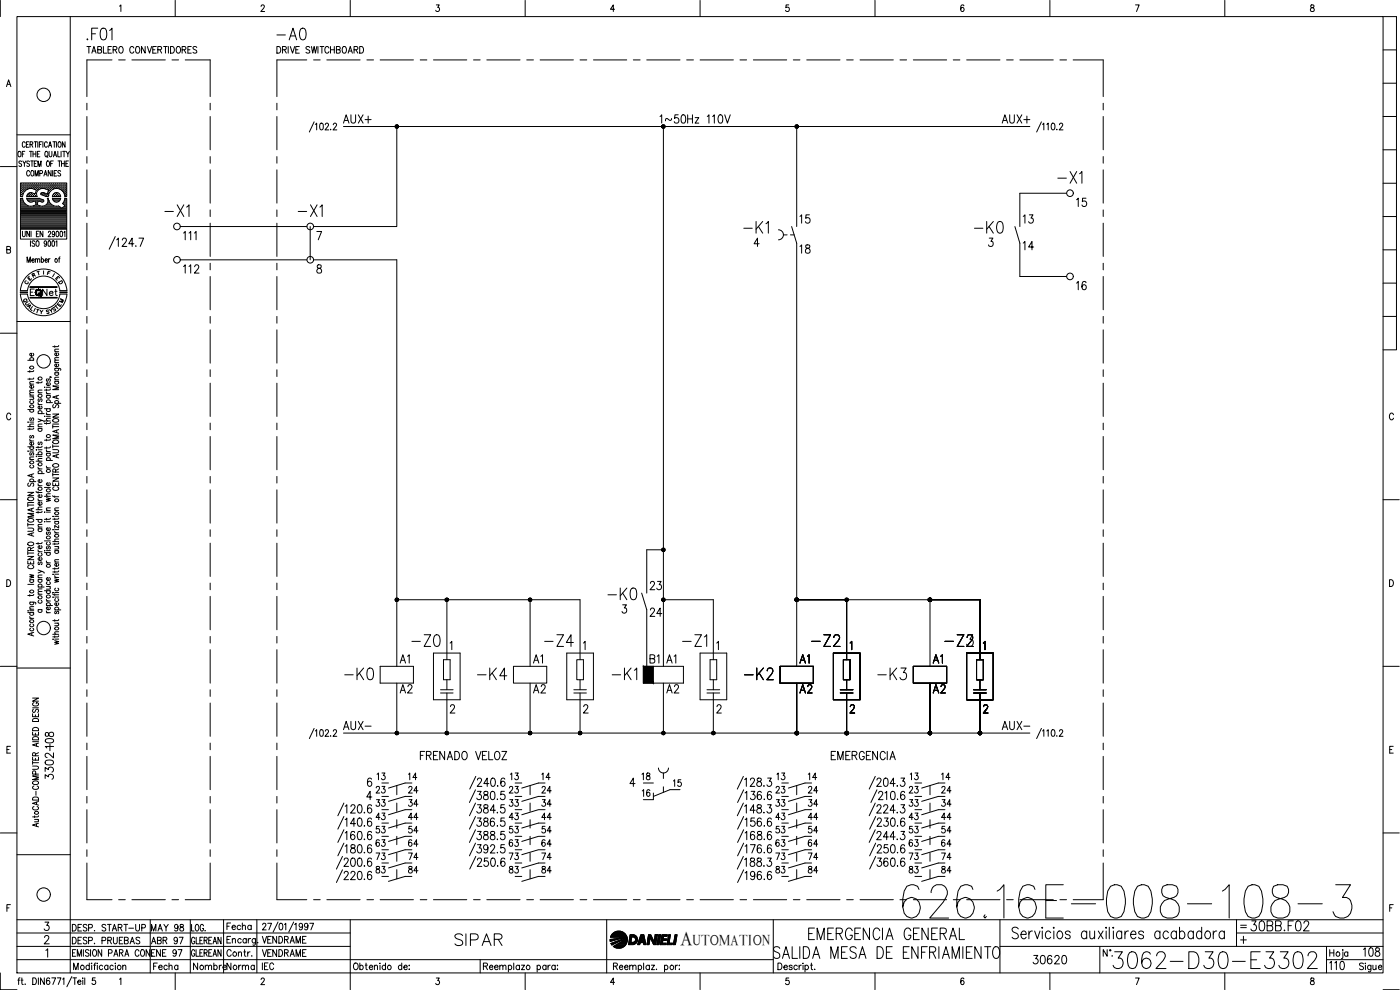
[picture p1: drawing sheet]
<svg xmlns="http://www.w3.org/2000/svg" width="420mm" height="297mm" viewBox="0 0 420 297" stroke-linecap="round" stroke-linejoin="round" font-family="sans-serif">
<defs><g id="words">
<text font-size="15" x="269.9" y="276.6">626.16E-008-108-3</text>
<text font-size="8.8" x="332.7" y="291.7">3062-D30-E3302</text>
<g font-size="7.1">
<text x="81.8" y="13.1">-A0</text>
<text x="316.1" y="56.1">-X1</text>
<text x="48.3" y="66.3">-X1</text>
<text x="88.2" y="66.3">-X1</text>
<text x="221.9" y="71.3">-K1</text>
<text x="291" y="71.3">-K0</text>
<text x="181.3" y="181.3">-K0</text>
<text x="122.4" y="195.1">-Z0</text>
<text x="162.3" y="195.1">-Z4</text>
<text x="203.6" y="195.1">-Z1</text>
<text x="242.4" y="195.1">-Z2</text>
<text x="282.2" y="195.1">-Z2</text>
<text x="102.3" y="205.3">-K0</text>
<text x="142.2" y="205.3">-K4</text>
<text x="182.4" y="205.3">-K1</text>
<text x="222.2" y="205.3">-K2</text>
<text x="262.1" y="205.3">-K3</text>
<text x="135.5" y="285">SIPAR</text>
<text x="241.3" y="283.3">EMERGENCIA GENERAL</text>
<text x="231.1" y="288.9">SALIDA MESA DE ENFRIAMIENTO</text>
</g>
<text font-size="6.2" x="374.3" y="280.5">30BB.F02</text>
<text font-size="5.9" x="204.3" y="283.4">A</text>
<g font-size="5.7">
<text x="102" y="38.1">AUX+</text>
<text x="196.8" y="38.1">1~50Hz 110V</text>
<text x="299.5" y="38.1">AUX+</text>
<text x="321.7" y="63.1">15</text>
<text x="238.8" y="68.1">15</text>
<text x="305.9" y="68.1">13</text>
<text x="238.8" y="77.3">18</text>
<text x="305.9" y="76.2">14</text>
<text x="54" y="83.3">112</text>
<text x="321.7" y="88.2">16</text>
<text x="193.7" y="178.2">23</text>
<text x="193.7" y="186.3">24</text>
<text x="118.9" y="200">A1</text>
<text x="158.7" y="200">A1</text>
<text x="199" y="200">A1</text>
<text x="238.8" y="200">A1</text>
<text x="278.7" y="200">A1</text>
<text x="118.9" y="209.2">A2</text>
<text x="158.7" y="209.2">A2</text>
<text x="199" y="209.2">A2</text>
<text x="238.8" y="209.2">A2</text>
<text x="278.7" y="209.2">A2</text>
<text x="102" y="220.1">AUX-</text>
<text x="299.5" y="220.1">AUX-</text>
<text x="16.9" y="225.8" transform="rotate(-90 16.9 225.8)">108</text>
<text x="124.9" y="229.3">FRENADO VELOZ</text>
<text x="248.4" y="229.3">EMERGENCIA</text>
<text x="16.9" y="234.9" transform="rotate(-90 16.9 234.9)">3302-</text>
<text x="308.7" y="290.3">30620</text>
<text x="397.9" y="292.1">110</text>
<text x="407.8" y="288.2">108</text>
</g>
<g font-size="5.3">
<text x="11.6" y="90">Net</text>
<text x="111.5" y="239.2">23</text>
<text x="111.8" y="235.3">13</text>
<text x="121.4" y="239.2">24</text>
<text x="121.4" y="235.3">14</text>
<text x="151.7" y="239.2">23</text>
<text x="152" y="235.3">13</text>
<text x="161.2" y="239.2">24</text>
<text x="161.2" y="235.3">14</text>
<text x="191.6" y="235.3">18</text>
<text x="231.8" y="239.2">23</text>
<text x="231.8" y="235.3">13</text>
<text x="241.3" y="239.2">24</text>
<text x="241.3" y="235.3">14</text>
<text x="271.6" y="239.2">23</text>
<text x="272" y="235.3">13</text>
<text x="281.5" y="235.3">14</text>
<text x="281.5" y="239.2">24</text>
<text x="191.6" y="240.2">16</text>
<text x="111.5" y="251.2">53</text>
<text x="111.5" y="247.3">43</text>
<text x="121.4" y="251.2">54</text>
<text x="121.4" y="247.3">44</text>
<text x="151.7" y="251.2">53</text>
<text x="151.7" y="247.3">43</text>
<text x="161.2" y="251.2">54</text>
<text x="161.2" y="247.3">44</text>
<text x="231.8" y="251.2">53</text>
<text x="231.8" y="247.3">43</text>
<text x="241.3" y="251.2">54</text>
<text x="241.3" y="247.3">44</text>
<text x="271.6" y="247.3">43</text>
<text x="271.6" y="251.2">53</text>
<text x="281.5" y="247.3">44</text>
<text x="281.5" y="251.2">54</text>
<text x="111.5" y="263.2">83</text>
<text x="111.5" y="259.3">73</text>
<text x="121.4" y="263.2">84</text>
<text x="121.4" y="259.3">74</text>
<text x="151.7" y="263.2">83</text>
<text x="151.7" y="259.3">73</text>
<text x="161.2" y="263.2">84</text>
<text x="161.2" y="259.3">74</text>
<text x="231.8" y="263.2">83</text>
<text x="231.8" y="259.3">73</text>
<text x="241.3" y="263.2">84</text>
<text x="241.3" y="259.3">74</text>
<text x="271.6" y="259.3">73</text>
<text x="271.6" y="263.2">83</text>
<text x="281.5" y="259.3">74</text>
<text x="281.5" y="263.2">84</text>
</g>
<g font-size="4.9">
<text x="200.7" y="237.1">15</text>
<text x="111.5" y="243.1">33</text>
<text x="121.4" y="243.1">34</text>
<text x="151.7" y="243.1">33</text>
<text x="161.2" y="243.1">34</text>
<text x="231.8" y="243.1">33</text>
<text x="241.3" y="243.1">34</text>
<text x="271.6" y="243.1">33</text>
<text x="281.5" y="243.1">34</text>
<text x="111.5" y="255.1">63</text>
<text x="121.4" y="255.1">64</text>
<text x="151.7" y="255.1">63</text>
<text x="161.2" y="255.1">64</text>
<text x="231.8" y="255.1">63</text>
<text x="241.3" y="255.1">64</text>
<text x="271.6" y="255.1">63</text>
<text x="281.5" y="255.1">64</text>
<text x="44.1" y="280.5">MAY 98</text>
<text x="44.1" y="284.3">ABR 97</text>
<text x="44.8" y="292.1">Fecha</text>
<text x="56.8" y="292.1">Nombre</text>
<text x="67" y="292.1">Norma</text>
</g>
<text font-size="4.4" x="207.9" y="283.4">UTOMATION</text>
<g font-size="4">
<text x="6.3" y="86.4">C</text>
<text x="7.1" y="85.4">E</text>
<text x="8.5" y="84.3">R</text>
<text x="15.5" y="85.4">E</text>
<text x="16.2" y="86.4">D</text>
<text x="6.3" y="92.8">U</text>
<text x="14.5" y="94.5">S</text>
<text x="15.2" y="93.8">T</text>
<text x="16.6" y="92.1">M</text>
</g>
<g font-size="3.5">
<text x="8.8" y="94.5">I</text>
<text x="371.1" y="279.4">=</text>
</g>
</g></defs>
<!-- layer: DCA_A3E2|CART -->
<g fill="none" stroke="#000" stroke-width=".3">
<path d="M.1 .1v4.9M5.1 5h410v286.9h-410zM21.1 5v286.9M35.9 1.8l.4-.3v2M52.6 .1v4.9M78.4 1.9l.3-.4 .5 .1 .1 .2-.2 .7-.8 1h1.1M105.1 .1v4.9M130.9 1.5h.9l-.4 .7a.6 .6 0 0 1 .4 1 .6 .6 0 0 1-1-.1M157.6 .1v4.9M184.4 2.8h-1.2l.9-1.3v2M210.1 .1v4.9M236.7 1.5h-.8l-.1 .8a.63 .63 0 0 1 1 0 .63 .63 0 0 1-.1 1 .63 .63 0 0 1-.9-.2"/>
<path d="M262.6 .1v4.9M289.3 1.8l-.1-.2-.4-.1a1.17 1.17 0 0 0 .1 2 .55 .55 0 0 0 .5-.6 .55 .55 0 0 0-.5-.5 .55 .55 0 0 0-.6 .4M315.1 .1v4.9M340.8 1.5h1.1l-.8 2M367.6 .1v4.9M393.4 1.6v.5a.72 .72 0 0 1 .9 .5 .72 .72 0 0 1-.3 .9 .64 .64 0 0 1-.8-.7 .64 .64 0 0 1 .9-.6l.2-.3v-.3zM415.1 5h4v100h-4M415.1 15h4M1.9 26l.7-2.1 .7 2.1M2.2 25.3h.8M415.1 35h4M415.1 25h4"/>
<path d="M.1 50h5M5.1 40.5h16M5.7 45.4a.86 .86 0 0 1 .6 .8 .86 .86 0 0 1-.6 .9 1.14 1.14 0 0 1 0-1.7zM6.3 56.8h.1M6.3 56.2h.1M6.3 55.5h.1M6.3 57.4h.1M6.3 58.1h.1M6.3 58.7h.1M6.3 60h.4M6.3 59.6h.4M6.4 57.1h.2"/>
<path d="M6.4 56.5h.2M6.4 55.8h.2M6.4 55.2h.2M6.4 57.7h.2M6.4 58.4h.2M6.5 48.5l-.3-.2-.5 .2 .1 .4 .6 .3v.7h-.4l-.3-.2M6.5 55.1v.2M6.5 55.7v.2M6.5 56.4v.1M6.5 57v.2M6.5 57.6v.2M6.5 58.3v.1"/>
<path d="M6.7 46.2h.5M6.8 59h-.7v-4.1h13.9v4.1h-.6M6.8 59.5h-.7v9.3h13.9v-9.3h-.6M6.8 56.8h.1M6.8 56.2h.1M6.8 55.5h.1M6.8 57.4h.1M6.8 58.1h.1M6.8 59.5l.2 .7M6.9 48.3l.4 .8 .5-.8M6.9 55.4v.2M6.9 56.1v.1"/>
<path d="M6.9 56.7v.2M6.9 57.3v.2M6.9 58v.2M7.1 57.1h.1M7.1 56.5h.1M7.1 55.8h.1M7.1 55.2h.1M7.2 55.1v.2M7.2 55.7v.2M7.2 56.4v.1M7.2 57v.2M7.3 49.1v.8"/>
<path d="M7.4 56.8h.2M7.4 56.2h.2M7.4 55.5h.2M7.5 45.4h-.8v1.7M7.5 55.4v.2M7.5 56.1v.1M7.5 56.7v.2M7.6 42.9a.47 .47 0 0 0-.6-.4 .47 .47 0 0 0-.3 .7v.3a.47 .47 0 0 0 .3 .7 .47 .47 0 0 0 .6-.4M7.7 56.5h.2M7.7 55.8h.2M7.7 55.2h.2M7.8 55.1v.2"/>
<path d="M7.8 55.7v.2M7.8 56.4v.1M7.9 43.3h.5M8 59.5l4 .1M8 59h3.1M8 59.5l.1 .3M8 56.8h.1M8 56.2h.2M8 55.5h.2M8.1 59.8l.7 .7M8.1 55.4v.2M8.1 56.1v.1"/>
<path d="M8.1 56.7v.1M8.1 59.6h3.7M8.2 58.7h.1M8.3 60h4.4M8.3 56.8l-1 .7-.5 1.4M8.3 56.5h.2M8.3 55.8h.2M8.3 55.2h.2M8.3 58.4h.2M8.4 55.1v.2M8.4 55.7v.2M8.4 56.4v.1"/>
<path d="M8.4 58.3v.1M8.7 42.5h-.8v1.7h.8M8.7 56.2h.1M8.7 55.5h.1M8.7 58.7h.1M8.7 58.1h.1M8.8 55.4v.2M8.8 56.1v.1M8.8 58v.2M8.8 58.6v.2M8.8 57.9l-.5 .4-.3 .6M8.8 48.5a.41 .41 0 0 0-.6-.2 .41 .41 0 0 0 .1 .7l.4 .2a.43 .43 0 0 1 0 .7 .43 .43 0 0 1-.7-.2"/>
<path d="M8.8 45.4h.9M8.9 51.6a.46 .46 0 0 0-.6-.4 .46 .46 0 0 0-.3 .6v.4a.47 .47 0 0 0 .3 .6 .47 .47 0 0 0 .6-.4M9 56.5h.1M9 55.8h.1M9 55.2h.1M9 58.4h.1M9 43.3h.7v-.7l-.7-.1v1.7M9.1 55.1v.2M9.1 55.7v.2M9.1 56.4v.1M9.1 58.3v.1M9.2 48.3h.8"/>
<path d="M9.3 45.4v1.7M9.3 56.2h.2M9.3 55.5h.2M9.3 58.1h.2M9.3 58.7h.2M9.4 55.4v.2M9.4 56.1v.1M9.4 58v.2M9.4 58.6v.2M9.4 43.3l.5 .9M9.5 51.3l.1-.1a.88 .88 0 0 1 .6 .8 .88 .88 0 0 1-.6 .8 1.09 1.09 0 0 1-.1-1.5zM9.6 48.3v1.6"/>
<path d="M9.6 56.5h.2M9.6 55.8h.2M9.6 55.2h.2M9.6 58.4h.2M9.7 55.1v.2M9.7 55.7v.2M9.7 56.4v.1M9.7 58.3v.1M9.9 46.2h.9M9.9 45.4v1.7M9.9 56.2h.2M9.9 55.5h.2"/>
<path d="M9.9 58.7h.2M10 56.7l-.8-.2-.9 .2M10 56.7l.9 .3-.4 1.2-1.1-.4-.6 .1M10 55.4v.2M10 56.1v.1M10 58.1v.1M10 58.6v.2M10.2 56.5h.2M10.2 55.8h.2M10.2 55.2h.2M10.2 58.4h.2M10.3 42.5h.8"/>
<path d="M10.3 49.1h.5M10.3 55.1v.2M10.3 55.7v.2M10.3 56.4v.1M10.3 58.3v.1M10.5 52.8v-1.6l.5 1.6 .5-1.6v1.6M10.6 56.8h.2M10.6 56.2h.2M10.6 55.5h.2M10.6 58.7h.2M10.7 42.5v1.7M10.7 55.4v.2"/>
<path d="M10.7 56.1v.1M10.7 56.7v.1M10.7 58.6v.2M10.7 58.1h.1M10.8 45.4v1.7M10.9 56.5h.1M10.9 55.8h.1M10.9 55.2h.1M11 55.1v.2M11 55.7v.2M11 56.4v.1M11 57.1h.1"/>
<path d="M11 48.3h-.7v1.6h.7M11.2 46.2h.5M11.2 56.8h.2M11.2 56.2h.2M11.2 55.5h.2M11.3 55.4v.2M11.3 56.1v.1M11.3 56.7v.2M11.3 42.5v1.7M11.4 49.9v-1.6l.5 1.6 .4-1.6v1.6M11.5 56.5h.2M11.5 55.8h.2"/>
<path d="M11.5 55.2h.2M11.6 55.1v.2M11.6 55.7v.2M11.6 56.4v.1M11.7 56.9a1.46 1.46 0 0 0-.5 2M11.8 43.3h.5M11.9 56.2h.1M11.9 55.5h.1M11.9 52.1l.8-.1v-.7l-.8-.1v1.6M11.9 59.6l1 .3M11.9 55.4v.2M11.9 56.1v.1"/>
<path d="M12 45.4h-.8v1.7h.8M12.1 56.5h.2M12.1 55.8h.2M12.1 55.2h.2M12.2 55.1v.2M12.2 55.7v.2M12.2 56.4v.1M12.3 58l.1 .4M12.3 58.4l1.4 .6h.7M12.4 57.9l-.1 .1M12.5 56.2h.2M12.5 55.5h.2"/>
<path d="M12.5 58.1h.2M12.6 42.5h-.8v1.7M12.6 55.4v.2M12.6 56.1v.1M12.6 58v.2M12.8 56.5h.2M12.8 55.8h.2M12.8 55.2h.2M12.8 58.4h.2M12.9 42.5v1.7M12.9 55.1v.2M12.9 55.7v.2"/>
<path d="M12.9 56.4v.1M12.9 58.3v.1M12.9 59.9a.43 .43 0 0 1 .1 .6 .43 .43 0 0 1-.6 .1M13.1 56.2h.2M13.1 55.5h.2M13.1 58.1h.2M13.2 52.8l.5-1.6 .4 1.6M13.2 55.4v.2M13.2 56.1v.1M13.2 58v.2M13.2 57.8l-.8 .1M13.4 52.3h.6"/>
<path d="M13.4 56.5h.2M13.4 55.8h.2M13.4 55.2h.2M13.4 58.4h.2M13.5 55.1v.2M13.5 55.7v.2M13.5 56.4v.1M13.5 58.3v.1M13.6 56.7l1 .3-.4 1.2-1-.3M13.6 56.7l-1-.1-1 .3M13.7 45.5l.1-.1a.86 .86 0 0 1 .6 .8 .86 .86 0 0 1-.6 .9 1.2 1.2 0 0 1-.1-1.6zM13.8 56.2h.1"/>
<path d="M13.8 55.5h.1M13.8 58.7h.1M13.8 55.4v.2M13.8 56.1v.1M13.8 58.6v.2M14 46.8l.4 .4M14.1 56.5h.1M14.1 55.8h.1M14.1 55.2h.1M14.1 58.4h.1M14.1 48.4l.2-.1a.86 .86 0 0 1 .6 .8 .86 .86 0 0 1-.6 .8 1.2 1.2 0 0 1-.2-1.5zM14.1 55.1v.2"/>
<path d="M14.1 55.7v.2M14.1 56.4v.1M14.1 58.3v.1M14.2 59.5a1.59 1.59 0 0 1-1.3 2.3M14.2 42.9a.47 .47 0 0 0-.6-.4 .47 .47 0 0 0-.3 .7v.3a.47 .47 0 0 0 .3 .7 .47 .47 0 0 0 .6-.4M14.2 59.5h.2M14.4 58.7h.1M14.4 56.8h.2M14.4 56.2h.2M14.4 55.5h.2M14.4 58.1h.2M14.5 55.4v.2"/>
<path d="M14.5 56.1v.1M14.5 56.7v.2M14.5 58v.2M14.5 59.5l.2 .7M14.5 57.4h.1M14.6 44.2l.4-1.7 .5 1.7M14.7 58.2l-.2 .7M14.7 57.1h.2M14.7 56.5h.2M14.7 55.8h.2M14.7 55.2h.2M14.7 45.4v1.2l.4 .5 .5-.5v-1.2"/>
<path d="M14.7 43.6h.6M14.8 57.6l-.1 .1M14.8 55.1v.2M14.8 55.7v.2M14.8 56.4v.1M14.8 57v.2M15 56.8h.2M15 56.2h.2M15 55.5h.2M15.1 55.4v.2M15.1 56.1v.1M15.1 56.7v.2"/>
<path d="M15.2 49.1h.5M15.3 51.2v1.6l-.8-1.6v1.6M15.3 56.5h.2M15.3 55.8h.2M15.3 55.2h.2M15.4 55.1v.2M15.4 55.7v.2M15.4 56.4v.1M15.7 56.2h.1M15.7 55.5h.1M15.7 59h2.5M15.7 59.5h2.5"/>
<path d="M15.7 59.5l.1 .3M15.7 55.4v.2M15.7 56.1v.1M15.7 56.7v.1M15.8 51.2v1.6M15.8 59.8l.3 .4M15.8 59.6h2.3M15.9 42.5h.8M16 56.5h.1M16 55.8h.1M16 55.2h.1M16 60h1.9"/>
<path d="M16 56.7a2.53 2.53 0 0 1 3.5 2.2M16 48.3h-.8v1.6M16 56.8l-.8 .5-.5 .9M16 47.1l.5-1.7 .5 1.7M16 55.1v.2M16 55.7v.2M16 56.4v.1M16.1 58.2l-.4 .7M16.1 58.2a1.23 1.23 0 0 1 1.3-.3 1.23 1.23 0 0 1 .8 1M16.1 58.4h-.1M16.2 46.5h.6M16.3 52h.4"/>
<path d="M16.3 42.5v1.7M16.3 56.2h.2M16.3 55.5h.2M16.3 58.7h.2M16.4 55.4v.2M16.4 56.1v.1M16.4 58.1v.1M16.4 58.6v.2M16.4 58.1h.1M16.6 56.5h.2M16.6 55.8h.2M16.6 55.2h.2"/>
<path d="M16.6 58.4h.2M16.7 55.1v.2M16.7 55.7v.2M16.7 56.4v.1M16.7 58.3v.1M16.9 42.5v1.7M16.9 56.2h.2M16.9 55.5h.2M16.9 58.1h.2M16.9 58.7h.2M17 51.2h-.7v1.6h.7M17 55.4v.2"/>
<path d="M17 56.1v.1M17 58v.2M17 58.6v.2M17.2 56.5h.2M17.2 55.8h.2M17.2 55.2h.2M17.2 58.4h.2M17.3 55.1v.2M17.3 55.7v.2M17.3 56.4v.1M17.3 58.3v.1M17.4 45.4v1.7h.6"/>
<path d="M17.4 48.3h.8M17.6 56.2h.1M17.6 55.5h.1M17.6 58.7h.1M17.7 55.4v.2M17.7 56.1v.1M17.7 58.6v.2M17.7 42.5a.86 .86 0 0 1 .7 .9 .86 .86 0 0 1-.7 .8 1.14 1.14 0 0 1 0-1.7zM17.8 48.3v1.6M17.9 56.5h.1M17.9 55.8h.1M17.9 55.2h.1"/>
<path d="M17.9 55.1v.2M17.9 55.7v.2M17.9 56.4v.1M18.1 59.8l-.8 .8h-.7l-.5-.4M18.2 51.4l-.3-.2-.5 .2 .1 .4 .6 .4 .1 .4-.3 .2-.5-.2M18.2 56.8h.2M18.2 56.2h.2M18.2 55.5h.2M18.2 59.5l-.1 .3M18.3 55.4v.2M18.3 56.1v.1M18.3 56.7v.2"/>
<path d="M18.3 45.4v1.7M18.5 49.1h.8M18.5 48.3v1.6M18.5 56.5h.2M18.5 55.8h.2M18.5 55.2h.2M18.6 57l.1 .1M18.6 55.1v.2M18.6 55.7v.2M18.6 56.4v.1M18.8 45.4h.8M18.8 56.8h.2"/>
<path d="M18.8 56.2h.2M18.8 55.5h.2M18.9 57.3l.1 .1M18.9 55.4v.2M18.9 56.1v.1M18.9 56.7v.2M19.1 57.1h.2M19.1 56.5h.2M19.1 55.8h.2M19.1 55.2h.2M19.1 57.7h.2M19.2 45.4v1.7"/>
<path d="M19.2 55.1v.2M19.2 55.7v.2M19.2 56.4v.1M19.2 57v.2M19.2 57.6v.2M19.3 48.3v1.6M19.5 59.5l-.2 .7M19.5 56.8h.1M19.5 56.2h.1M19.5 55.5h.1M19.5 57.4h.1M19.5 58.1h.1"/>
<path d="M19.5 60h.4M19.5 42.5v1.7l-.8-1.7v1.7M19.5 58.7h.1M19.5 59.6h.4M19.6 55.4v.2M19.6 56.1v.1M19.6 56.7v.2M19.6 57.3v.2M19.6 58v.2M19.6 58.6v.2M19.8 49.1h.4M19.8 57.1h.1"/>
<path d="M19.8 56.5h.1M19.8 55.8h.1M19.8 55.2h.1M19.8 57.7h.1M19.8 58.4h.1M19.9 45.4l.5 .8 .4-.8M19.9 55.1v.2M19.9 55.7v.2M19.9 56.4v.1M19.9 57v.2M19.9 57.6v.2M19.9 58.3v.1"/>
<path d="M20.4 46.2v.9M20.5 48.3h-.7v1.6h.7M415.1 55h4M415.1 44.9h4M2 74.9l1-.1 .1-.6-1.1-.3v2.1l1.1-.2v-.7l-.3-.2M6.1 68.8v2.9h13.9v-2.9M6.3 64.4h13.6M6.3 64.1h13.6M6.3 63.8h13.6M6.3 63.4h13.6M6.3 63.1h13.6M6.3 62.8h13.6"/>
<path d="M6.3 62.5h12M6.3 62.2h11.6M6.3 61.9h2.3M6.3 61.5h1.6M6.3 61.2h1.2M6.3 60.9h.9M6.3 60.6h.7M6.3 60.3h.6M6.3 64.7h13.6M6.3 65.1h13.6M6.3 65.3h13.6M6.3 65.7h13.6"/>
<path d="M6.3 66h13.6M6.3 66.3h13.6M6.3 66.6h13.6M6.3 67h13.6M6.3 67.3h13.6M6.3 67.6h13.6M6.3 67.9h13.6M6.3 68.2h13.6M6.3 68.5h13.6M6.7 69.4l.1 1.4 .3 .2 .5-.4v-1.2M7 60.2l.5 .9 .8 .6M8.1 78.7v-1.6l.5 1.6 .5-1.6v1.6"/>
<path d="M8.6 60.3h1.6M8.8 60.6h.8l.9-.3 .3 1.2-1.3 .4-1.2-.2M8.8 69.4v1.6l-.8-1.6v1.6M9.1 72.2v1.7M9.3 69.4v1.6M9.6 78.1h.7l-.1-.4a.48 .48 0 0 0-.6 .5 .48 .48 0 0 0 .6 .4l.1-.1M9.9 61.9h2.1M10.5 72.5l-.6-.3-.3 .3 .1 .3a.74 .74 0 0 1 .6 1.1l-.7-.2M10.6 77.9l.3-.3 .3 .1 .1 1M10.6 77.6v1.1M10.7 60.3h.6M10.8 60.6h.5"/>
<path d="M10.8 60.9h.4M10.8 61.5h.3M10.9 61.2h.2M10.9 70.2h.5M11.1 72.2a.86 .86 0 0 1 .6 .9 .86 .86 0 0 1-.6 .8 1.12 1.12 0 0 1 0-1.7zM11.3 77.9l.3-.3 .3 .1v1M11.7 69.4h-.8v1.6h.8M11.8 60.3h1.3M12.4 60.6l-1-.3-.2 1.2 1.7 .4M12.4 77.8l.1-.1a.48 .48 0 0 1 .6 .5 .48 .48 0 0 1-.6 .4l-.1-.1M12.4 77.1v1.6M12.9 69.4v1.6l-.9-1.6v1.6"/>
<path d="M13.4 61.9h2.8M13.5 78.1h.7l-.1-.4a.48 .48 0 0 0-.6 .5 .48 .48 0 0 0 .6 .4l.1-.1M13.9 61.5h1.7M14 72.8l-.2 .4a.46 .46 0 0 1-.6-.4 .46 .46 0 0 1 .6-.5l.1 1.3-.3 .3-.3-.2M14.2 61.2h1M14.4 60.9h.5M14.5 60.6h.2M14.5 60.3h.1M14.5 69.8l.2-.4 .5 .1v.5l-.8 1h.9M14.6 72.3l.1-.1a.96 .96 0 0 1 0 1.7l-.3-.7zM14.6 77.6v1.1M14.7 60.2l.5 .9 .8 .6"/>
<path d="M15 77.6l-.4 .5M15.7 72.3l.2-.1a.96 .96 0 0 1 0 1.7l-.3-.7zM16 61.7l.6 .2a1.45 1.45 0 0 1 1.8 .5M16.3 60.3h1.4M16.4 69.9l-.2 .4a.46 .46 0 0 1-.6-.4 .46 .46 0 0 1 .6-.4l.1 1.2-.3 .3-.3-.2M16.8 72.6l.3-.4v1.7M17 69.5a.81 .81 0 0 1 .8 .6 .81 .81 0 0 1-.5 .9l-.5-.3zM17.6 77.6h.4M18 77.1l-.3 .3v1.3M18.2 69.5l.1-.1a.96 .96 0 0 1 0 1.6l-.3-.7zM18.5 62.5h1.4M19 60.9h.9"/>
<path d="M19 62.2h.9M19 61.2h.9M19.2 69.7l.3-.3v1.6M19.2 60.6h.7M19.3 60.2l-.6 .8 .8 .8-1.1 .7M19.3 60.3h.6M19.4 61.5h.5M19.6 61.9h.3M415.1 75h4M415.1 65h4M.1 100h5M5.1 96.5h16"/>
<path d="M6.1 87.6v.2h2.1v-.2M6.1 87.2a7 7 0 0 1 7-6.5 7 7 0 0 1 7 6.5M6.1 88.2a7 7 0 0 0 7 6.5 7 7 0 0 0 7-6.5M8.2 87.2a4.9 4.9 0 0 1 4.9-4.4 4.9 4.9 0 0 1 4.9 4.4M8.2 88.2a4.9 4.9 0 0 0 4.9 4.4 4.9 4.9 0 0 0 4.9-4.4M9 86h8.1v.2h-8.1M9 89.2h8.1v.2h-8.1zM9.1 86.1h8M9.1 89.3h8M10.3 86.7h-1.2v2M13.1 81.3v1M415.1 94.9h4"/>
<path d="M415.1 84.9h4M8.3 108.1h1.8M8.9 111.2v.5M8.9 113.5v.4M8.9 119.1h1.2M8.9 118.6h1.2M8.9 115.3h1.2M9.2 108.1l-.2-.1a.53 .53 0 0 1 .5-.7 .53 .53 0 0 1 .5 .7l-.1 .1M9.8 119.1l.3 .4-.1 .3h-1.1M9.9 115.6l.1 .2a.52 .52 0 0 1-.5 .7 .52 .52 0 0 1-.4-.8l.3-.1v.9M9.9 106l.1 .1a.52 .52 0 0 1-.5 .7 .52 .52 0 0 1-.4-.7l.3-.1v.8M10.1 117.8h-1.1l-.1 .4 .4 .4"/>
<path d="M10.1 117l-1.1 .1-.1 .4 .4 .3M10.1 114.5l-1.1 .1-.1 .3 .4 .4M10.1 113.4l-.1 .3h-1.7M10.1 111.2l-.3 .3h-1.5M11.4 114.5v.6M11.4 117.8h1.2M11.7 119.7l-.3 .3 .3 .5 .4-.8h.4l.1 .5-.2 .3M12.6 117l-1.1 .1-.1 .4 .4 .3M12.6 114.5l-.1 .3h-1.7M13.3 116.2h.2zM13.9 117.6l.1 .3 .4 .2M13.9 116.7v.5"/>
<path d="M13.9 118.6h1.2M13.9 118.1h1.2M13.9 116.2h1.2M14.2 118.6l-.2 .2a.52 .52 0 0 0 .6 .7 .52 .52 0 0 0 .3-.9M14.2 113.7l-.3 .2 .1 .5h.4l.2-.7h.3l.2 .2-.2 .5M14.9 114.8l.1 .2a.52 .52 0 0 1-.5 .7 .52 .52 0 0 1-.4-.8l.3-.1v.9M15 113.1l.5 .1M15.1 116.7l-.3 .3h-1.5M16.4 110.5l1.7 .1 .1 .5M16.4 103.7v.5M16.4 114.4h1.2M16.4 113.9h1.2"/>
<path d="M16.4 111.8h1.2M16.4 108.8h1.2M16.4 105.5h1.2M16.7 114.4l-.2 .1a.52 .52 0 0 0 .6 .8 .52 .52 0 0 0 .3-.9M16.7 111.8l-.2 .2a.53 .53 0 0 0 .5 .6 .53 .53 0 0 0 .5-.6l-.1-.2M16.7 110.5a.55 .55 0 0 0 .2 .9 .55 .55 0 0 0 .7-.6l-.2-.3M17 118.8v.7M17.4 109.2l.1 .1a.52 .52 0 0 1-.5 .8 .52 .52 0 0 1-.4-.8l.3-.1v.9M17.4 105.9l.1 .2a.52 .52 0 0 1-.5 .7 .52 .52 0 0 1-.4-.8l.3-.1v.9M17.6 118.6l-1.8 .6 1.8 .5M17.6 115.8h-1.8l1.8 .6-1.8 .5h1.8M17.6 113.2l-1.1 .1-.1 .3 .4 .3"/>
<path d="M17.6 108.1h-1.1l-.1 .3 .4 .4M17.6 107.3h-1.1l-.1 .4 .4 .4M17.6 104.8h-1.1l-.1 .4 .4 .3M17.6 103.7l-.3 .3h-1.5M3.2 124.4a.63 .63 0 0 0-.7-.5 .63 .63 0 0 0-.5 .8v.5a.63 .63 0 0 0 .5 .8 .63 .63 0 0 0 .7-.5M8.3 135.3h.2zM8.3 128h1.8M8.3 134.1h1.8M8.3 122.9h1.8M8.4 126.7h.1M8.9 131.8l.1 .3 .4 .2M8.9 128.5v.5"/>
<path d="M8.9 137.9h1.2M8.9 135.3h1.2M8.9 132.3h1.2M8.9 126.6h1.2M9.2 139.6a.55 .55 0 0 0 .2 .9 .55 .55 0 0 0 .7-.6l-.2-.3M9.2 135.8l-.3 .3 .1 .4h.4l.2-.6 .3-.1 .2 .3-.2 .5M9.2 134.1l-.2 .1a.53 .53 0 0 0 .5 .7 .53 .53 0 0 0 .5-.7l-.1-.1M9.2 130.7l-.3 .3 .1 .3h.4l.2-.5 .3-.1 .2 .3-.2 .4M9.2 125.4l-.3 .3 .1 .4h.4l.2-.6 .3-.1 .2 .3-.2 .4M9.2 122.9l-.2 .1a.53 .53 0 0 0 .5 .7 .53 .53 0 0 0 .5-.7l-.1-.1M9.2 120.3l-.2 .1a.53 .53 0 0 0 .5 .7 .53 .53 0 0 0 .5-.7l-.1-.1M9.9 132.7a.49 .49 0 0 1 0 .7 .49 .49 0 0 1-.7 0 .49 .49 0 0 1-.1-.6l.3-.1v.8"/>
<path d="M10.1 137.1l-1.1 .1-.1 .3 .4 .4M10.1 128.4l-.3 .4h-1.5M10.1 127.2l-1.1 .1-.1 .4 .4 .3M10.8 136.9h.2zM10.8 134.9h.2zM10.8 138.4h1.8M10.8 136.4h1.8M11.4 125.7l1.2 .4-1.2 .5M11.4 120.8l.1 .4 .4 .2M11.4 133.9v.5M11.4 136.9h1.2M11.4 134.9h1.2"/>
<path d="M11.4 128.6h1.2M11.4 128h1.2M11.4 124.1h1.9M11.4 121.4h1.2M11.7 136.4a.51 .51 0 0 1 0-.7 .51 .51 0 0 1 .7 0 .51 .51 0 0 1 0 .7M11.7 132.6l-.3 .3 .3 .5 .4-.7h.4l.1 .4-.2 .3M11.7 128.6a.51 .51 0 0 0 0 .7 .51 .51 0 0 0 .7 0 .51 .51 0 0 0 0-.7M11.7 124.1a.51 .51 0 0 1 0-.7 .51 .51 0 0 1 .7 0 .51 .51 0 0 1 0 .7M12.4 121.9a.51 .51 0 0 1 0 .7 .51 .51 0 0 1-.7 0 .51 .51 0 0 1-.1-.7h.3v.8M12.6 137.6l-1.1 .1-.1 .3 .4 .4M12.6 133.9l-.3 .3h-1.5M12.6 127.2l-1.1 .1-.1 .4 .4 .3"/>
<path d="M12.6 126.1l.6 .3 .1 .2M13.3 124.9h.2zM13.3 126.3h1.8M13.3 122.6h1.8M13.9 139.9l.1 .3 .4 .2M13.9 134.9l.1 .4 .4 .2M13.9 123.9l.1 .3 .4 .2M13.9 126.8v.5M13.9 131.8v.5M13.9 134.1v.5M13.9 138.2h1.8M13.9 136h1.2"/>
<path d="M13.9 135.5h1.2M13.9 124.9h1.2M13.9 124.4h1.2M13.9 120.8h1.8M14.2 138.2l-.2-.2a.52 .52 0 0 1 .6-.7 .52 .52 0 0 1 .3 .9M14.2 136l-.2 .1a.52 .52 0 0 0 .6 .8 .52 .52 0 0 0 .3-.9M14.2 122.6a.49 .49 0 0 0 0 .7 .49 .49 0 0 0 .7 0 .49 .49 0 0 0 0-.7M14.2 120.8l-.2-.1a.52 .52 0 0 1 .6-.8 .52 .52 0 0 1 .3 .9M15.1 134l-.3 .4h-1.5M15.1 131.7l-.3 .4h-1.5M15.1 126.7l-.3 .4h-1.5M15.1 125.5l-1.1 .1-.1 .3 .4 .4"/>
<path d="M15.8 134.9h1.3l.5 .4-.2 .5-1.6 .1M15.8 124.2h1.8l-1.8 1h1.8M15.8 127.5v1M15.8 133.4v1M15.8 133.9h1.8M15.8 128h1.8M15.8 127.2h1.8M15.9 139.4a.88 .88 0 0 1 1-.4 .88 .88 0 0 1 .6 .9 .88 .88 0 0 1-1 .4 .88 .88 0 0 1-.6-.9zM15.9 132.3a.88 .88 0 0 1 1-.3 .88 .88 0 0 1 .6 .9 .88 .88 0 0 1-1 .3 .88 .88 0 0 1-.6-.9zM15.9 125.9a.88 .88 0 0 1 1-.4 .88 .88 0 0 1 .6 .9 .89 .89 0 0 1-1 .3 .89 .89 0 0 1-.6-.8zM16.1 121.4l-.3 .3 .1 .5h.6l.4-.7 .5-.1 .2 .3-.2 .7M16.4 121h1.8"/>
<path d="M16.7 121l-.2-.2a.51 .51 0 0 1 .6-.6 .51 .51 0 0 1 .3 .8M17 129.1v.7M17 136.5v.7M17.6 136.3l-1.8 .5 1.8 .6M17.6 130.5h-1.8l1.8 .6-1.8 .5h1.8M17.6 128.9l-1.8 .5 1.8 .6M418.2 124.4a.63 .63 0 0 0-.7-.5 .63 .63 0 0 0-.5 .8v.5a.63 .63 0 0 0 .5 .8 .63 .63 0 0 0 .7-.5M.1 149.9h5M8.3 158.4h1.3l.5 .5-.1 .3-.4 .2h-1.3M8.3 147.7h1.8l-1.8 1h1.8M8.3 151v1M8.3 157v.9"/>
<path d="M8.3 157.4h1.8M8.3 151.5h1.8M8.3 150.8h1.8M8.4 155.9a.88 .88 0 0 1 1-.4 .88 .88 0 0 1 .6 .9 .89 .89 0 0 1-1 .3 .89 .89 0 0 1-.6-.8zM8.4 149.4a.88 .88 0 0 1 1-.4 .88 .88 0 0 1 .6 .9 .88 .88 0 0 1-1 .4 .88 .88 0 0 1-.6-.9zM8.6 144.9l-.3 .4 .1 .5h.6l.4-.7 .5-.2 .2 .4-.2 .6M8.9 144.5h1.9M9.2 144.5l-.2-.1a.53 .53 0 0 1 .5-.7 .53 .53 0 0 1 .5 .7l-.1 .1M9.5 142.4v.6M9.5 152.6v.7M10.1 159.8l-1.8 .5 1.8 .6M10.1 154h-1.8l1.8 .6-1.8 .5h1.8"/>
<path d="M10.1 152.4l-1.8 .6 1.8 .5M10.1 142.1l-1.8 .6 1.8 .5M10.8 147.4l.4 .4h1.4M10.8 155.9h1.8M10.8 152.9h1.8M11.4 149.7l.1 .4 .4 .2M11.4 145.1l.1 .4 .4 .2M11.4 140.2l.1 .3 .4 .2M11.4 147.5v.5M11.4 153.4v.6M11.4 158.7h1.2M11.4 158.1h1.2"/>
<path d="M11.4 150.3h1.2M11.4 145.7h1.2M11.4 142.1h1.9M11.4 140.7h1.2M11.7 158.7a.49 .49 0 0 0 0 .7 .49 .49 0 0 0 .7 0 .49 .49 0 0 0 0-.7M11.7 155.9a.51 .51 0 0 0 0 .7 .51 .51 0 0 0 .7 0 .51 .51 0 0 0 0-.7M11.7 142.1a.51 .51 0 0 1 0-.7 .51 .51 0 0 1 .7 0 .51 .51 0 0 1 0 .7M12.4 150.7a.5 .5 0 0 1 0 .7 .5 .5 0 0 1-.7 0 .5 .5 0 0 1 .1-.7h.1v.9M12.4 148.4a.51 .51 0 0 1 0 .7 .51 .51 0 0 1-.7 .1 .51 .51 0 0 1-.1-.7l.3-.1v.9M12.4 143.9a.5 .5 0 0 1 0 .8 .5 .5 0 0 1-.7 0 .5 .5 0 0 1 .1-.8h.1v.9M12.6 157.3l-1.1 .1-.1 .4 .4 .3M12.6 153.4l-.1 .3h-1.7"/>
<path d="M12.6 152.1l-1.1 .1-.1 .4 .4 .3M13.3 156.5h.2zM13.3 148.9h1.8M13.3 146.2h1.8M13.4 153.7h.1M13.9 149.3l1.2 .3-1.2 .3 1.2 .3-1.2 .3M13.9 156.5h1.2M13.9 155.5v.5M13.9 153.7h1.2M13.9 153.1h1.2M13.9 140.4h1.2M14.2 159.6l-.3 .3 .3 .5 .4-.7h.4l.1 .4-.2 .3"/>
<path d="M14.9 158.4l.1 .1a.53 .53 0 0 1-.5 .7 .53 .53 0 0 1-.4-.8h.3v.8M14.9 144.9l.1 .1a.52 .52 0 0 1-.5 .7 .52 .52 0 0 1-.4-.8h.3v.8M15.1 155.5l-.3 .3h-1.5M15.1 152.4h-1.1l-.1 .4 .4 .3M15.1 148.2h-1.1l-.1 .4 .4 .3M15.8 158.9h.2zM15.8 154.9h.2zM15.8 148.7l.4 .3h1.4M15.8 144.8v.9h1.8v-.9M15.8 143.4h1.8l-1.8 1h1.8M15.8 142.4h1.8M15.8 141.9v1"/>
<path d="M16.3 146.1a.54 .54 0 0 0-.5 .6 .54 .54 0 0 0 .7 .4h.4a.54 .54 0 0 0 .7-.4 .54 .54 0 0 0-.4-.6M16.4 159.3l.1 .4 .4 .2M16.4 153.1h1.2M16.4 148.8v.5M16.4 155.5v.5M16.4 159.9h1.2M16.4 158.9h1.2M16.4 156.4h1.2M16.4 154.9h1.2M16.7 156.4l-.2 .2a.53 .53 0 0 0 .5 .7 .53 .53 0 0 0 .5-.7l-.1-.2M16.7 141.6l-.1-.8-.6-.1-.2 .9h1.8M16.7 145.1v.6"/>
<path d="M17.6 157.7v.7l-1.2-.7v.7M17.6 155.4l-.3 .4h-1.5M17.6 152.4l-1.1 .1-.1 .3 .4 .3M17.6 140.7l-.9 .5M415.1 149.9h4.8M2 173.9a1.03 1.03 0 0 1 1.2 1 1.03 1.03 0 0 1-1.2 1.1zM8.3 168.3v.9h1.8v-.9M8.3 166.9h1.8l-1.8 1h1.8M8.3 175.3h1.8M8.3 165.9h1.8M8.3 165.4v1M8.4 162.9a.89 .89 0 0 1 1-.3 .89 .89 0 0 1 .6 .8 .88 .88 0 0 1-1 .4 .88 .88 0 0 1-.6-.9z"/>
<path d="M8.8 169.6a.53 .53 0 0 0-.5 .7 .53 .53 0 0 0 .7 .3h.4a.53 .53 0 0 0 .7-.3 .53 .53 0 0 0-.4-.7M8.9 172.4l1.2 .2-1.2 .3 1.2 .3-1.2 .3M8.9 178.4v.5M8.9 173.9h1.2M9.2 173.9l-.2 .2a.52 .52 0 0 0 .6 .7 .52 .52 0 0 0 .3-.9M9.2 165.2l-.1-.9h-.7l-.1 .9h1.8M9.2 168.6v.6M9.5 160v.7M10.1 178.3l-.3 .4h-1.5M10.1 164.2l-.9 .5M11.4 171l1.2 .4-1.2 .5M11.4 165l.1 .3 .4 .3"/>
<path d="M11.4 178.3h1.2M11.4 176.1h1.9M11.4 173.8h1.2M11.4 173.3h1.2M11.4 165.6h1.2M11.4 162.8v.5M11.7 176.1a.51 .51 0 0 1 0-.7 .51 .51 0 0 1 .7 0 .51 .51 0 0 1 0 .7M11.7 173.8a.51 .51 0 0 0 0 .8 .51 .51 0 0 0 .7 0 .51 .51 0 0 0 0-.8M11.7 168.6l-.3 .3 .1 .5h.4l.2-.7 .3-.1 .2 .3-.2 .5M11.7 166a.51 .51 0 0 0 0 .7 .51 .51 0 0 0 .7 0 .51 .51 0 0 0 0-.7M12.4 167.3a.5 .5 0 0 1 0 .7 .5 .5 0 0 1-.7 0 .5 .5 0 0 1 .1-.7h.1v.9M12.4 163.7a.5 .5 0 0 1 0 .8 .5 .5 0 0 1-.7 0 .5 .5 0 0 1 .1-.8h.1v.9"/>
<path d="M12.6 177.5l-1.1 .1-.1 .4 .4 .3M12.6 176.7l-1.1 .1-.1 .4 .4 .3M12.6 172.5l-1.1 .1-.1 .4 .4 .3M12.6 171.4l.7 .3v.3M12.6 162.7l-.3 .4h-1.5M13.3 165.2h.2zM13.3 177.2h1.8M13.3 165.8h1.8M13.3 162.3h1.8M13.9 179.8l.1 .3 .4 .2M13.9 168.3l.1 .4 .4 .2M13.9 176h1.2"/>
<path d="M13.9 168.9h1.2M13.9 165.2h1.2M14.2 177.2a.49 .49 0 0 0 0 .7 .49 .49 0 0 0 .7 0 .49 .49 0 0 0 0-.7M14.2 174.6l-.2 .1a.51 .51 0 0 0 .6 .7 .51 .51 0 0 0 .3-.8M14.2 165.8l-.2 .1a.52 .52 0 0 0 .6 .8 .52 .52 0 0 0 .3-.9M14.2 164l-.3 .2 .3 .5 .4-.7h.4l.1 .5-.2 .2M14.2 162.7l-.2 .1a.52 .52 0 0 0 .6 .8 .52 .52 0 0 0 .3-.9M14.8 176l.3 .3-.1 .4-1.1 .1M14.9 173.3a.5 .5 0 0 1 0 .7 .5 .5 0 0 1-.7 .1 .5 .5 0 0 1-.1-.7l.3-.1v.8M15.8 179.1h.2zM15.8 178.1l.4 .4h1.4M15.8 172.3h.2z"/>
<path d="M15.8 162.5h1.8M15.9 177.8h.1M16.4 173.7l1.2 .2-1.2 .3 1.2 .3-1.2 .2M16.4 172.7l.1 .3 .4 .3M16.4 165.2h1.2M16.4 163v.4M16.4 170.4v.4M16.4 171.3v.5M16.4 178.2v.5M16.4 179.1h1.2M16.4 177.8h1.2M16.4 173.3h1.2"/>
<path d="M16.4 172.3h1.2M16.4 168.6h1.2M16.4 164h1.2M16.7 179.6l-.2 .2a.51 .51 0 0 0 .6 .7 .51 .51 0 0 0 .3-.9M16.7 176.5l-.2 .1a.53 .53 0 0 0 .5 .7 .53 .53 0 0 0 .5-.7l-.1-.1M16.7 165.2l-.2 .2a.51 .51 0 0 0 .6 .7 .51 .51 0 0 0 .3-.9M17.3 164l.3 .3-.1 .4h-1.1M17.4 169.1l.1 .1a.51 .51 0 0 1-.5 .7 .51 .51 0 0 1-.4-.8h.3v.8M17.6 171.3l-.3 .3h-1.5M17.6 170.3l-.1 .3h-1.7M17.6 167.9l-1.1 .1-.1 .3 .4 .3M17.6 162.9l-.1 .3h-1.7"/>
<path d="M17.6 161.7l-1.1 .1-.1 .3 .4 .4M417 173.9a1.03 1.03 0 0 1 1.2 1 1.03 1.03 0 0 1-1.2 1.1zM.1 199.9h5M8.3 183.2h.2zM8.3 183.8h1.8M8.9 185l.1 .3 .4 .2M8.9 180.7h1.7l.1 .6M8.9 185.5h1.2M8.9 183.2h1.2M8.9 182.8h1.2M9.2 188.5l-.2 .1a.53 .53 0 0 0 .5 .7 .53 .53 0 0 0 .5-.7l-.1-.1M9.2 187.2l-.2 .2a.51 .51 0 0 0 .6 .7 .51 .51 0 0 0 .3-.9"/>
<path d="M9.2 183.8l-.2 .2a.51 .51 0 0 0 .6 .6 .51 .51 0 0 0 .3-.8M9.2 180.7a.55 .55 0 0 0 .2 .9 .55 .55 0 0 0 .7-.7l-.2-.2M9.5 189.9v.7M10.1 189.7l-1.8 .6 1.8 .5M10.1 182l-1.1 .1-.1 .3 .4 .4M11.4 182.9h1.2M11.7 182.9a.49 .49 0 0 0 0 .7 .49 .49 0 0 0 .7 0 .49 .49 0 0 0 0-.7M11.7 180.1a.51 .51 0 0 0 0 .8 .51 .51 0 0 0 .7 0 .51 .51 0 0 0 0-.8M13.9 183.3l.1 .3 .4 .2M13.9 183.8h1.2M13.9 181.7h1.8M13.9 180.3h1.2"/>
<path d="M14.2 181.7l-.2-.1a.52 .52 0 0 1 .6-.8 .52 .52 0 0 1 .3 .9M14.9 182.1l.1 .1a.52 .52 0 0 1-.5 .8 .52 .52 0 0 1-.4-.8l.3-.1v.9M15.8 191.8h.2zM15.8 190.3h1.8M16.4 192.2l1.2 .3-1.2 .3 1.2 .3-1.2 .2M16.4 191.8h1.2M16.4 185.9v.5M16.4 190.8v.5M16.4 187h1.2M16.4 183h1.8M16.7 183.4l-.3 .3 .3 .4 .4-.6h.4l.1 .4-.2 .2M16.7 183l-.2-.1a.52 .52 0 0 1 .6-.8 .52 .52 0 0 1 .3 .9"/>
<path d="M17.3 187l.3 .3-.1 .3-1.1 .1M17.4 180.9l.1 .1a.52 .52 0 0 1-.5 .7 .52 .52 0 0 1-.4-.8h.3v.8M17.6 190.7l-.3 .4h-1.5M17.6 189.6h-1.1l-.1 .4 .4 .3M17.6 185.9l-.3 .3h-1.5M415.1 199.9h4.8M5.1 200.4h16M2.1 224.9h.6M3.1 223.9h-1v2.1h1M417.1 224.9h.6M418.1 223.9h-1v2.1h1M.1 249.9h5"/>
<path d="M5.1 256.4h16M415.1 249.9h4.8M2.1 272.4h.6M3.1 271.4h-1v2.1M5.1 276h410M5.1 279.9h100M45.1 276v15.9M57.1 276v15.9M67.1 276v15.9M77.1 276v15.9M105.1 276v21M182.1 276v15.9"/>
<path d="M184 280h3.4M184.2 279.8h3M184.4 279.7h2.6M184.7 279.6h2M185.1 279.4h1.2M232.1 276v15.9M300.1 276v15.9M371.1 279.9h44M371.1 276v8M417.1 272.4h.6M418.1 271.4h-1v2.1M.1 291.9v5.1h5"/>
<path d="M5.1 284h100M5.1 287.9h227M5.3 294.1h.6M6 293.4l-.3 .1-.1 .3v1.6M6.3 294.1h.6M6.6 293.4v1.6v.3l.4 .1M7.5 295.2l.1 .1M9.8 293.4a1 1 0 0 1 1.1 1 1 1 0 0 1-1.1 1zM11.5 293.4v2M13.3 293.4v2l-1.2-2v2M14.9 293.7l-.3-.3a1.12 1.12 0 0 0-.1 2 .57 .57 0 0 0 .5-.8 .57 .57 0 0 0-1-.1l-.1 .3M15.5 293.4h1.2l-.8 2"/>
<path d="M17.2 293.4h1.1l-.8 2M18.8 293.8l.4-.4v2M21.5 293l-1.4 3.1M21.8 293.4h1.2M22.4 293.4v2M23.3 294.6h1v-.1a.53 .53 0 0 0-.7-.4 .53 .53 0 0 0-.3 .7l.4 .6 .6-.3M24.8 293.4v.2zM24.8 294.1v1.3M25.4 293.4v2M28.6 293.4h-.8l-.1 .8a.63 .63 0 0 1 .9 .1 .63 .63 0 0 1-.1 .9 .63 .63 0 0 1-.9-.2M35.9 293.8l.4-.4v2M52.6 291.9v5.1"/>
<path d="M78.4 293.9l.3-.5 .5 .1 .1 .3-.2 .7-.8 .9h1.1M130.9 293.4h.9l-.4 .8a.6 .6 0 0 1 .4 1 .6 .6 0 0 1-1-.2M144.1 287.9v4M157.6 291.9v5.1M183.1 282.3h.8M183.1 282.1h1.3M183.1 282h1.8M183.1 281.9l3-.4 .2 .1-3.2 .9zM183.1 282.4h.3M183.2 281.2h4.7M183.2 281.8h2.2M183.3 281h4.8"/>
<path d="M183.3 280.9h4.8M183.3 283.1l3.3-1.2 .1 .2-3.1 1.4zM183.3 283.1h1.3M183.4 280.8h4.6M183.4 280.7h4.5M183.4 283.2h1M183.5 280.5h4.3M183.5 283.3h.6M183.6 283.5h.2M183.6 280.4h4.1M183.6 282.9h1.3M183.7 280.2h4"/>
<path d="M183.7 280.2a2.61 2.61 0 0 1 4.5 .9l-2.1 .3-.2-.2h-2.7zM183.9 280.1h3.6M184 282.8h1.2M184.1 284l2.9-1.7-.2-.2 1.4-.8a2.59 2.59 0 0 1-1.1 2.8 2.59 2.59 0 0 1-3-.1zM184.1 284h3.2M184.2 281.7h1.7M184.2 283.9h3.3M184.3 284.1h2.8M184.4 282.6h1.1M184.4 294.8h-1.2l.9-1.4v2M184.4 283.7h3.2M184.5 284.3h2.3"/>
<path d="M184.7 283.6h3M184.8 282.5h1M184.9 284.4h1.6M184.9 283.5h2.9M185.2 282.4h.9M185.2 283.3h2.7M185.2 281.6h1M185.4 283.2h2.6M185.5 282.3h.8M185.6 283.1h2.4M185.8 282.9h2.3M185.9 282.1h.7"/>
<path d="M186.1 281.3h.7M186.1 282.8h2M186.3 282h.3M186.4 282.6h1.8M186.4 281.6l1.1-.1-.9 .3zM186.4 281.7h.5M186.6 282.5h1.6M186.6 281.6h.6M186.8 282.4h1.5M186.9 282.1h1.4M187 282.3h1.3M187 282h1.3"/>
<path d="M187.1 281.3h.3M187.1 281.5h.3M187.3 281.8h1M187.5 281.7h.8M187.7 281.5h.6M187.8 281.6h.5M188.1 281.3h.1M188.6 283.3h1.8M188.7 283.1h2.1M188.7 283.2h2M188.7 282.8h2.4M188.7 282.9h2.3"/>
<path d="M188.8 282.6h.6M188.8 282.5h.6M188.8 282.4h.6M188.8 282.3h.6M188.8 282.1h.6M188.8 282h.6M188.9 281.8h.6M188.9 281.7h.6M188.9 281.6h.6M189 281.5h.5M189 281.3h.6M189 281.2l1.1-.1a.78 .78 0 0 1 .7 .8 .78 .78 0 0 1-.7 .8h-.8l.3-1.5"/>
<path d="M189 281h2.1M189.1 280.9h1.8M189.1 280.8h1.7M189.1 280.7h1.5M189.1 280.5h1.2M190.1 283.4a1.49 1.49 0 0 0 1.2-1.5 1.49 1.49 0 0 0-1.2-1.5h-1l-.5 3h1.5M190.2 281.2h.9M190.3 282.6h.8M190.5 281.3h.7M190.5 282.5h.7M190.6 281.5h.7M190.6 282.4h.7"/>
<path d="M190.7 282.3h.6M190.7 281.6h.6M190.7 281.7h.6M190.8 282.1h.5M190.8 282h.5M190.8 281.8h.5M191.4 283.3h.6M191.4 283.2h.6M191.5 283.1h.6M191.5 282.9h.7M191.6 282.8h2.1M191.6 282.6h2.1"/>
<path d="M191.6 282.5h2M191.7 282.4h1.9M191.7 282.3h.7M191.8 282.1h.6M191.8 282h.6M191.9 281.8h.6M191.9 281.7h.6M192 281.6h.6M192 281.5h.6M192.1 281.3h.6M192.1 281.2h1.3M192.2 281h1.1"/>
<path d="M192.2 280.9h1.1M192.2 280.8h1.1M192.3 280.7h1M192.3 280.4h.9l.6 3h-.6l-.1-.6h-.9l-.2 .6h-.7zM192.3 280.5h.9M192.7 281.1l.3 1.2h-.7zM192.8 281.5h.6M192.8 281.3h.6M192.8 281.6h.7M192.9 281.8h.6M192.9 281.7h.6M192.9 282h.6"/>
<path d="M193 282.3h.6M193 282.1h.5M193.1 282.9h.6M193.1 283.1h.7M193.2 283.2h.6M193.2 283.3h.6M194.2 283.3h.6M194.2 283.1h.7M194.2 283.2h.6M194.3 282.8h.6M194.3 282.9h.6M194.3 282.6h.6"/>
<path d="M194.3 282.5h.6M194.4 282.4h.5M194.4 282.3h.6M194.4 282.1h.6M194.4 282h.6M194.4 281.8h.6M194.4 281.7h.7M194.5 281.6h.6M194.5 281.5h.6M194.5 281.2h1.1M194.5 281.3h1.2M194.6 281h1"/>
<path d="M194.6 280.9h.9M194.6 280.8h.9M194.6 280.4h.7l1 2.2 .3-2.2h.7h-.7h.7l-.5 3h-.6l-1-2.1-.4 2.1h-.6zM194.6 280.7h.8M195.2 281.5h.5M195.3 281.6h.5M195.3 280.5l-.7-.1-.4 3M195.4 281.7h.5M195.4 281.8h.6M195.5 282h.5M195.5 282.1h.6M195.6 282.3h.5"/>
<path d="M195.7 282.4h.5M195.7 282.5h1.2M195.8 282.6h1.1M195.9 282.8h1M195.9 282.9h.9M196 283.1h.8M196 283.2h.8M196.1 283.3h.7M196.3 282.4h.6M196.3 282.3h.7M196.4 282.1h.6M196.4 282h.6"/>
<path d="M196.4 281.8h.6M196.4 281.7h.7M196.5 281.6h.6M196.5 281.5h.6M196.5 281.2h.6M196.5 281.3h.6M196.6 281h.6M196.6 280.9h.6M196.6 280.8h.6M196.6 280.7h.6M197.2 283.2h.6M197.2 283.3h.6"/>
<path d="M197.2 282.9h.7M197.2 283.1h.6M197.3 282.6h.6M197.3 282.8h.6M197.3 282.5h.6M197.3 282.4h.7M197.4 282.3h.6M197.4 282.1h.6M197.4 282h.6M197.4 281.8h.6M197.4 281.7h.7M197.5 281.6h.6"/>
<path d="M197.5 281.5h.6M197.5 281.2h.7M197.5 281.3h.6M197.6 281h.6M197.6 280.9h.6M197.6 280.8h.6M197.6 280.7h.6M197.7 280.4h.6l-.5 3h-.7zM197.7 280.5h.5M198.2 283.3h1.6M198.2 283.2h1.6M198.2 282.9h.6"/>
<path d="M198.2 283.1h1.7M198.3 282.6h.5M198.3 282.8h.5M198.3 282.5h.6M198.3 282.4h.6M198.4 282.3h.5M198.4 282.1h1.6M198.4 282h1.6M198.4 281.8h1.6M198.5 281.7h1.6M198.5 281.6h.6M198.5 281.5h.6"/>
<path d="M198.5 281.3h.6M198.5 281.2h.6M198.6 281h.5M198.6 280.9h1.6M198.6 280.8h1.6M198.6 280.7h1.6M198.7 280.4h1.6l-.1 .6h-1.1l-.1 .7h1.1l-.1 .5h-1.1l-.1 .7h1.1l-.1 .5h-1.6zM198.7 280.5h1.6M200.2 283.3h1.6M200.2 283.1h1.6M200.2 283.2h1.6M200.2 282.9h.6"/>
<path d="M200.3 282.6h.5M200.3 282.8h.5M200.3 282.5h.6M200.3 282.4h.6M200.4 282.3h.5M200.4 282.1h.5M200.4 282h.6M200.4 281.8h.6M200.4 281.7h.6M200.4 281.6h.6M200.5 281.5h.5M200.5 281.3h.6"/>
<path d="M200.5 281.2h.6M200.5 281h.6M200.6 280.9h.5M200.6 280.8h.6M200.6 280.7h.6M200.7 280.4h.5l-.4 2.5h1v.5h-1.6zM200.7 280.5h.5M202.1 283.3h.6M202.1 283.1h.7M202.1 283.2h.6M202.2 282.8h.6M202.2 282.9h.6"/>
<path d="M202.2 282.6h.6M202.2 282.5h.7M202.3 282.4h.6M202.3 282.3h.6M202.3 282.1h.6M202.4 282h.5M202.4 281.8h.6M202.4 281.7h.6M202.4 281.6h.6M202.4 281.5h.6M202.4 281.3h.7M202.5 281.2h.6"/>
<path d="M202.5 281h.6M202.5 280.9h.6M202.5 280.8h.7M202.6 280.7h.6M202.6 280.5h.6M202.6 280.4h.6l-.5 3h-.6zM210.1 291.9v5.1M236.7 293.4h-.8l-.1 .9a.63 .63 0 0 1 1 0 .63 .63 0 0 1-.1 .9 .63 .63 0 0 1-.9-.2M262.6 291.9v5.1M289.3 293.7l-.1-.2-.4-.1a1.17 1.17 0 0 0 .1 2 .55 .55 0 0 0 .5-.5 .55 .55 0 0 0-.5-.6 .55 .55 0 0 0-.6 .5M300.1 284h115M315.1 291.9v5.1"/>
<path d="M340.8 293.4h1.1l-.8 2M367.6 291.9v5.1M393.4 293.5v.6a.72 .72 0 0 1 .9 .4 .72 .72 0 0 1-.3 .9 .64 .64 0 0 1-.8-.6 .64 .64 0 0 1 .9-.6l.2-.3v-.4zM398.1 287.9h17M415.1 297h4.8"/>
<circle cx="13.1" cy="28.5" r="2.01"/>
<circle cx="16.8" cy="78.1" r=".48"/>
<circle cx="9.5" cy="110.3" r=".55"/>
<circle cx="12" cy="118.8" r=".56"/>
<circle cx="12" cy="113.6" r=".56"/>
<circle cx="13.1" cy="108.4" r="2.01"/>
<circle cx="9.5" cy="138.7" r=".54"/>
<circle cx="9.5" cy="121.9" r=".55"/>
<circle cx="12" cy="139.3" r=".56"/>
<circle cx="14.5" cy="130.8" r=".55"/>
<circle cx="12" cy="146.6" r=".56"/>
<circle cx="14.5" cy="141.3" r=".55"/>
<circle cx="14.5" cy="147.1" r=".55"/>
<circle cx="17" cy="154" r=".54"/>
<circle cx="17" cy="150.1" r=".55"/>
<circle cx="9.5" cy="177.5" r=".54"/>
<circle cx="12" cy="179.2" r=".56"/>
<circle cx="14.5" cy="161.3" r=".55"/>
<circle cx="14.5" cy="179" r=".55"/>
<circle cx="14.5" cy="169.8" r=".56"/>
<circle cx="17" cy="160.7" r=".55"/>
<circle cx="9.5" cy="186.4" r=".55"/>
<circle cx="13.1" cy="188.4" r="2.01"/>
<circle cx="17" cy="188.6" r=".55"/>
<circle cx="13.1" cy="268.4" r="2.01"/>
</g>
<!-- layer: DCA_A3E2|CART-ES -->
<g fill="none" stroke="#000" stroke-width=".3">
<path d="M68.1 277.9h.7M69.2 276.9h-1.1v2M69.6 278.2h1.1a.54 .54 0 0 0-.7-.6 .54 .54 0 0 0-.4 .8l.5 .5 .6-.2M72.2 277.9a.6 .6 0 0 0-.9-.1 .6 .6 0 0 0 0 .9 .6 .6 0 0 0 .9 0M72.7 278l.5-.4 .4 .1 .1 1.2M72.7 276.9v2M75.4 277.9a.6 .6 0 0 0-.9-.1 .6 .6 0 0 0 0 .9 .6 .6 0 0 0 .9 0M75.4 277.6v1.3M22.1 290.9v-1.9l.7 1.9 .7-1.9v1.9M26.8 289.9a.58 .58 0 0 0-.8-.1 .58 .58 0 0 0 0 .9 .58 .58 0 0 0 .8-.1M26.8 289v1.9M27.4 289h.2z"/>
<path d="M27.5 289.6v1.3M28.1 289.6h.6M28.8 289h-.4v.3v1.6M29.2 289v.1zM29.2 289.6v1.3M30.8 289.9a.58 .58 0 0 0-.8-.1 .58 .58 0 0 0 0 .9 .58 .58 0 0 0 .8-.1M32.4 289.9a.58 .58 0 0 0-.9-.1 .58 .58 0 0 0 0 .9 .58 .58 0 0 0 .9-.1M32.4 289.6v1.3M34 289.9a.58 .58 0 0 0-.8-.1 .58 .58 0 0 0 0 .9 .58 .58 0 0 0 .8-.1M34.6 289v.1zM34.6 289.6v1.3M36.8 290l.5-.4 .4 .1 .1 1.2"/>
<path d="M36.8 289.6v1.3M68.1 281.9h.7M69.2 281h-1.1v1.9h1.1M69.4 285.4a.65 .65 0 0 0-.8-.5 .65 .65 0 0 0-.5 .8v.5a.65 .65 0 0 0 .5 .7 .65 .65 0 0 0 .8-.4M69.7 282l.4-.4 .5 .1 .1 1.2M69.7 281.6v1.3M71.5 286l.5-.4 .4 .1 .1 1.2M71.5 285.6v1.3M72.4 281.9a.6 .6 0 0 0-.9-.1 .6 .6 0 0 0 0 .9 .6 .6 0 0 0 .9-.1M73.2 285.6h.5M73.4 284.9v1.6l.1 .3 .3 .1M73.9 281.9a.58 .58 0 0 0-.8-.1 .58 .58 0 0 0 0 .9 .58 .58 0 0 0 .8-.1"/>
<path d="M73.9 281.6v1.3M74.3 285.6v1.3M74.5 281.6v1.3M75.1 285.6l-.5 .1-.3 .5M75.2 281.6l-.4 .1-.3 .5M76.7 281.6l-.1 1.8-.3 .2-.4-.1M76.7 281.9a.58 .58 0 0 0-.9-.1 .58 .58 0 0 0 0 .9 .58 .58 0 0 0 .9-.1M77.3 282.7l.1 .2M106.3 289.2l.1-.2a.92 .92 0 0 1 1.1 .9 .92 .92 0 0 1-1.1 1l-.3-.7zM108 289.9a.58 .58 0 0 1 .8-.1 .58 .58 0 0 1 0 .9 .58 .58 0 0 1-.8-.1M108 289v1.9M109.6 289.6h.6"/>
<path d="M109.9 289v1.6v.3h.4M110.8 290.2h1v-.4a.58 .58 0 0 0-.8 .1 .58 .58 0 0 0 0 .8 .58 .58 0 0 0 .8-.1M112.4 290l.4-.4 .4 .1 .1 1.2M112.4 289.6v1.3M114 289v.1zM114 289.6v1.3M115.7 289.9a.58 .58 0 0 0-.8-.1 .58 .58 0 0 0 0 .9 .58 .58 0 0 0 .8-.1M115.7 289v1.9M120.6 289.9a.58 .58 0 0 0-.9-.1 .58 .58 0 0 0 0 .9 .58 .58 0 0 0 .9-.1M120.6 289v1.9M121.2 290.2h1l-.1-.4a.58 .58 0 0 0-.8 .1 .58 .58 0 0 0 .1 .8 .58 .58 0 0 0 .8-.1M122.8 289.6v.2z"/>
<path d="M122.8 290.7v.2zM145.1 289.9l1-.1 .1-.7-1.1-.1v1.9M145.7 289.9l.6 1M146.9 290.2h1l-.1-.4a.58 .58 0 0 0-.8 .1 .58 .58 0 0 0 .1 .8 .58 .58 0 0 0 .8-.1M148.4 290.2h1.1l-.1-.4a.6 .6 0 0 0-.8 .1 .6 .6 0 0 0 0 .8 .6 .6 0 0 0 .9-.1M150 290l.4-.4 .4 .1 .1 1.2M150 289.6v1.3M150.9 290l.4-.4 .5 .1v1.2M152.6 289.9a.58 .58 0 0 1 .8-.1 .58 .58 0 0 1 0 .9 .58 .58 0 0 1-.8-.1M152.6 289.6v2M154.2 289v1.9M155.9 289.9a.6 .6 0 0 0-.9-.1 .6 .6 0 0 0 0 .9 .6 .6 0 0 0 .9-.1"/>
<path d="M155.9 289.6v1.3M156.5 289.6h.9l-.9 1.3h.9M161.2 289.9a.58 .58 0 0 1 .8-.1 .58 .58 0 0 1 0 .9 .58 .58 0 0 1-.8-.1M161.2 289.6v2M163.9 289.9a.58 .58 0 0 0-.9-.1 .58 .58 0 0 0 0 .9 .58 .58 0 0 0 .9-.1M163.9 289.6v1.3M164.5 289.6v1.3M165.1 289.6l-.4 .1-.2 .5M166.6 289.9a.6 .6 0 0 0-.9-.1 .6 .6 0 0 0 0 .9 .6 .6 0 0 0 .9-.1M166.6 289.6v1.3M167.3 289.6v.2zM167.3 290.7v.2z"/>
<path d="M184.1 289.9l1-.1 .1-.7-1.1-.1v1.9M184.7 289.9l.6 1M185.9 290.2h1l-.1-.4a.58 .58 0 0 0-.8 .1 .58 .58 0 0 0 .1 .8 .58 .58 0 0 0 .8-.1M187.5 290.2h1l-.1-.4a.58 .58 0 0 0-.8 .1 .58 .58 0 0 0 .1 .8 .58 .58 0 0 0 .8-.1M189 290l.4-.4 .4 .1 .1 1.2M189 289.6v1.3M189.9 290l.4-.4 .5 .1 .1 1.2M191.6 289.9a.58 .58 0 0 1 .8-.1 .58 .58 0 0 1 0 .9 .58 .58 0 0 1-.8-.1M191.6 289.6v2M193.2 289v1.9M194.9 289.9a.6 .6 0 0 0-.9-.1 .6 .6 0 0 0 0 .9 .6 .6 0 0 0 .9-.1M194.9 289.6v1.3"/>
<path d="M195.5 289.6h.9l-.9 1.3h.9M197 290.7l.1 .2M199.4 289.9a.58 .58 0 0 1 .9-.1 .58 .58 0 0 1 0 .9 .58 .58 0 0 1-.9-.1M199.4 289.6v2M202.7 289.6v1.3M203.4 289.6l-.5 .1-.2 .5M203.9 289.6v.2zM203.9 290.7v.2zM400.3 284.9v2M403 284.9v.2zM409.2 289.2l-.4-.2-.8 .2 .2 .5 .9 .5-.1 .7h-.6l-.4-.3M409.8 289.6v1.3"/>
<path d="M411.4 289.6v1.8l-.3 .2-.4-.1M411.4 289.9a.58 .58 0 0 0-.8-.1 .58 .58 0 0 0 0 .9 .58 .58 0 0 0 .8-.1M412 289.6l.1 1.3h.4l.5-.3M413 289.6v1.3M413.7 290.2h1l-.1-.4a.58 .58 0 0 0-.8 .1 .58 .58 0 0 0 .1 .8 .58 .58 0 0 0 .8-.1"/>
<circle cx="24.7" cy="290.2" r=".64"/>
<circle cx="35.8" cy="290.2" r=".64"/>
<circle cx="70.4" cy="286.2" r=".64"/>
<circle cx="116.8" cy="290.2" r=".64"/>
<circle cx="158.5" cy="290.2" r=".64"/>
<circle cx="201.6" cy="290.2" r=".64"/>
</g>
<!-- layer: CART -->
<g fill="none" stroke="#000" stroke-width=".3">
<path d="M9.8 219.7v.8h1.8M9.8 214.2v.8h1.8v-.8M9.8 209.5h1.8l-1.8 .9h1.8M9.8 212.4h1.8M9.9 218.6a.96 .96 0 0 1 1.1-.3 .96 .96 0 0 1 .6 .9h-1.8zM9.9 215.8a.98 .98 0 0 1 1-.2 .98 .98 0 0 1 .7 .9h-1.8zM10 212.8l-.2 .3 .2 .7 .5-.2 .2-.6a.48 .48 0 0 1 .7-.1 .48 .48 0 0 1 .1 .7l-.2 .2M10.2 210.8a.52 .52 0 0 0-.4 .6 .52 .52 0 0 0 .7 .4h.4a.53 .53 0 0 0 .7-.5 .53 .53 0 0 0-.7-.5v.3M10.6 214.5v.5M9.8 229.9h1.2l.6 .4-.1 .3-.5 .2h-1.2M9.8 227.2v.9h1.8M9.8 228.8h1.8"/>
<path d="M9.8 228.4v.9M9.8 222.5h1.8M9.9 239.4a.98 .98 0 0 1 1-.3 .98 .98 0 0 1 .7 1h-1.8zM9.9 234.6a.88 .88 0 0 1 1-.4 .88 .88 0 0 1 .6 .9 .88 .88 0 0 1-1 .4 .88 .88 0 0 1-.6-.9zM9.9 221.3a.96 .96 0 0 1 1.1-.3 .96 .96 0 0 1 .6 1h-1.8zM10.2 235.8a.53 .53 0 0 0-.4 .7 .53 .53 0 0 0 .7 .3h.4a.53 .53 0 0 0 .7-.3 .53 .53 0 0 0-.5-.7M10.6 226.8l-.1-.8-.6-.1-.1 .9h1.8M10.7 232.3l-.1-.9h-.7l-.1 .9h1.8M10.8 237.4v1.2M11.6 232.8h-1.8l1.8 .6-1.8 .5h1.8M11.6 223l-1.8 .5 1.8 .6M10.2 242a.52 .52 0 0 0-.4 .6 .52 .52 0 0 0 .7 .4h.4a.52 .52 0 0 0 .6-.4 .52 .52 0 0 0-.4-.6"/>
<path d="M10.4 245.9h1.2M10.4 244.8v.5M11 240.7v.7M11 247.2v.7M11.2 245.9l.4 .3-.1 .3-1.1 .1M11.6 247l-1.8 .6 1.8 .5M11.6 244.8l-.4 .3h-1.4M11.6 240.5l-1.8 .5 1.8 .6M13.5 276.7h1.1l-.6 1a.78 .78 0 0 1 .6 1.2 .78 .78 0 0 1-1.3-.2M78.8 277.5l.3-.5 .5 .1 .2 .3-1.1 1.6h1.2M80.3 277h1.2l-.8 2M83.4 276.6l-1.4 3.1"/>
<path d="M84 277.1l.2-.1a1.09 1.09 0 0 1 .7 1 1.09 1.09 0 0 1-.7 1 1.37 1.37 0 0 1-.2-1.9zM85.4 277.4l.4-.4v2M88.1 276.6l-1.4 3.1M88.4 277.4l.5-.4v2M90.8 277.7l-.2 .5a.56 .56 0 0 1-.8-.3 .56 .56 0 0 1 .2-.7 .56 .56 0 0 1 .7 .1l.1 .4a.97 .97 0 0 1-.6 1.3l-.4-.3M92.4 277.7l-.2 .5a.56 .56 0 0 1-.8-.3 .56 .56 0 0 1 .2-.7 .56 .56 0 0 1 .7 .1l.1 .4a.97 .97 0 0 1-.6 1.3l-.4-.3M93 277h1.1l-.8 2M13.4 281.3l.4-.6h.4l.4 .5-.2 .8-1.1 1.2h1.5M13.8 285.1l.5-.4v2.5M21.8 285.9h.6M22.7 284.9h-.9v2h.9M23.2 286.9v-2l.6 2 .6-2v2"/>
<path d="M25 284.9v2M26.7 285.2l-.4-.3-.5 .1-.1 .6 .9 .6 .1 .5-.4 .2-.6-.2M27.2 284.9v2M28.1 285a.94 .94 0 0 1 1 .6 .94 .94 0 0 1-.3 1.1l-.3 .2a1.09 1.09 0 0 1-.8-.8 1.09 1.09 0 0 1 .4-1.1zM30.5 284.9v2l-1-2v2M32.6 286l.9-.1 .2-.3-.2-.6-.9-.1v2M34.2 286.9l.6-2 .6 2M34.4 286.3h.8M35.9 285.9l.8-.1 .2-.3-.2-.5-.8-.1v2M36.4 285.9l.5 1M37.5 286.9l.6-2 .6 2M37.7 286.3h.7"/>
<path d="M41.7 285.4a.59 .59 0 0 0-.7-.5 .59 .59 0 0 0-.4 .8v.5a.59 .59 0 0 0 .4 .7 .59 .59 0 0 0 .7-.4M42.5 285a.94 .94 0 0 1 1 .6 .94 .94 0 0 1-.3 1.1l-.3 .2a1.09 1.09 0 0 1-.8-.8 1.09 1.09 0 0 1 .4-1.1zM44.9 284.9v2l-1-2v2M46.5 284.9h-1v2M48.1 284.9v2l-1.1-2v2M49.8 284.9h-1v2M52.9 285.6a.53 .53 0 0 1-.6 .6 .53 .53 0 0 1-.4-.7l.4-.6a1.08 1.08 0 0 1 .7 1 1.08 1.08 0 0 1-.7 1l-.4-.2M53.5 284.9h1.1l-.8 2M58.5 285.4l-.4-.5a1.06 1.06 0 0 0-.7 1 1.06 1.06 0 0 0 .7 1l.4-.4v-.3h-.4M58.8 284.9v2h.8M60 285.9h.5M60.9 284.9h-.9v2"/>
<path d="M61.3 285.9l.8-.2v-.7l-.8-.1v2M61.7 285.9l.5 1M62.7 285.9h.5M63.5 284.9h-.8v2M63.9 286.9l.6-2 .5 2M64.1 286.3h.7M66.3 284.9v2l-.9-2v2M78.7 281l.7 2 .6-2M78.7 284.9l.7 2.1 .6-2.1M79.4 289.9h.6M80.3 281.9h.7M80.3 285.9h.7"/>
<path d="M80.4 288.9h-1v2h1M81.4 281h-1.1v2h1.1M81.4 284.9h-1.1v2.1h1.1M82.1 289.4a.61 .61 0 0 0-.7-.5 .61 .61 0 0 0-.5 .8v.5a.61 .61 0 0 0 .5 .7 .61 .61 0 0 0 .7-.5M83 281v2l-1.1-2v2M83 284.9v2.1l-1.1-2.1v2.1M83.7 281a1.02 1.02 0 0 1 1.1 1 1.02 1.02 0 0 1-1.1 1zM83.7 284.9a1.02 1.02 0 0 1 1.1 1 1.02 1.02 0 0 1-1.1 1.1zM85.4 281.9l1-.1v-.6l-1-.2v2M85.4 285.9l1-.1v-.7l-1-.2v2.1M85.9 281.9l.6 1.1M85.9 285.9l.6 1.1"/>
<path d="M87.1 283l.6-2 .6 2M87.1 287l.6-2.1 .6 2.1M87.3 282.3h.8M87.3 286.3h.8M88.9 283v-2l.6 2 .7-2v2M88.9 287v-2.1l.6 2.1 .7-2.1v2.1M90.8 281.9h.6M90.8 285.9h.6M91.9 281h-1.1v2h1.1M91.9 284.9h-1.1v2.1h1.1M241.6 289.6v2M373.2 280.9v2.2"/>
<circle cx="10.9" cy="243.9" r=".55"/>
</g>
<!-- layer: 0 -->
<g fill="none" stroke="#000" stroke-width=".3">
<path d="M26.1 14h1.1M26.2 11.6l-.1 .2 .1 .2 .2-.2M26.7 14v1.9M27.5 10.1h1.2M27.6 15.9l.6-1.9 .6 1.9M27.8 15.3h.8M29.3 8.5h-1.8v3.5M29.3 14.9l1-.1 .2-.3-.2-.5h-1v1.9l1.1-.1v-.7l-.3-.2M30.5 8.6l.7-.1a1.67 1.67 0 0 1 .8 2l-.4 1.3-.7 .2a1.64 1.64 0 0 1-.8-2zM31 14v1.9h1M32.4 14.9h.7M32.9 9.1l.7-.6v3.5"/>
<path d="M33.4 14h-1v1.9h1M33.6 18h-7.5v11M34 14.9l.9-.1 .2-.3-.2-.5h-.9v1.9M34.5 14.9l.6 1M35.6 18h2M36 14a.99 .99 0 0 1 1 .8 .99 .99 0 0 1-.6 1.1 1.06 1.06 0 0 1-.8-.8 1.06 1.06 0 0 1 .4-1.1zM39.6 18h10M40.2 14.4a.63 .63 0 0 0-.8-.4 .63 .63 0 0 0-.5 .7v.5a.63 .63 0 0 0 .5 .7 .63 .63 0 0 0 .8-.4M41 14a.95 .95 0 0 1 1 .6 .95 .95 0 0 1-.2 1.1l-.3 .2a1.08 1.08 0 0 1-.9-.7 1.08 1.08 0 0 1 .4-1.2zM43.6 14v1.9l-1.1-1.9v1.9M44.2 14l.7 1.9 .6-1.9M45.8 14.9h.7"/>
<path d="M46.9 14h-1.1v1.9h1.1M47.4 14.9l.9-.1 .2-.3-.2-.5h-.9v1.9M48 14.9l.5 1M49.1 14h1.1M49.7 14v1.9M50.5 14v1.9M51.2 14a1.01 1.01 0 0 1 1.2 1 1.01 1.01 0 0 1-1.2 .9zM51.6 18h2M53.2 14a.95 .95 0 0 1 1.1 .6 .95 .95 0 0 1-.3 1.1l-.3 .2a1.06 1.06 0 0 1-.9-.7 1.06 1.06 0 0 1 .4-1.2zM54.7 14.9l.9-.1 .2-.3-.2-.5h-.9v1.9M55.2 14.9l.6 1M55.6 18h7.5v11"/>
<path d="M56.4 14.9h.6M57.4 14h-1v1.9h1M59.1 14.3l-.5-.3-.7 .3 .1 .3 1.1 .8a.62 .62 0 0 1-.5 .6 .62 .62 0 0 1-.7-.3M83.1 14a1.01 1.01 0 0 1 1.2 1 1.01 1.01 0 0 1-1.2 .9zM84.8 14.9l1-.1 .1-.3-.1-.5h-1v1.9M85.3 14.9l.6 1M86.5 14v1.9M87.1 14l.7 1.9 .6-1.9M89.8 14h-1v1.9h1M92.1 18h-9v11M93 14.3l-.4-.3-.8 .3 .1 .3 1.1 .8v.3l-.4 .2-.8-.2M93.5 14l.4 1.9 .4-1.9 .4 1.9 .4-1.9"/>
<path d="M94.1 18h2M95.4 14v1.9M96.1 14h1.1M96.6 14v1.9M98.1 18h10M98.7 14.4a.63 .63 0 0 0-.7-.4 .63 .63 0 0 0-.5 .7v.5a.63 .63 0 0 0 .5 .7 .63 .63 0 0 0 .7-.4M99.2 14v1.9M99.2 14.9h1.1M100.3 14v1.9M101 14.9l.9-.1 .2-.3-.2-.5h-.9v1.9l1-.1 .1-.5-.4-.4M103 14a.95 .95 0 0 1 1 .6 .95 .95 0 0 1-.2 1.1l-.3 .2a1.08 1.08 0 0 1-.9-.7 1.08 1.08 0 0 1 .4-1.2zM104.5 15.9l.6-1.9 .6 1.9"/>
<path d="M104.7 15.3h.8M106.3 14.9l.9-.1 .2-.3-.2-.5h-.9v1.9M106.8 14.9l.6 1M107.9 14a1.01 1.01 0 0 1 1.2 1 1.01 1.01 0 0 1-1.2 .9zM110.1 18h2M114.1 18h10M126.1 18h2M130.1 18h10M142.1 18h2M146.1 18h10M158.1 18h2M162.1 18h10"/>
<path d="M174.1 18h2M178.1 18h10M190.1 18h2M194.1 18h10M206.1 18h2M210.1 18h10M222.1 18h2M226.1 18h10M238.1 18h2M242.1 18h10M254.1 18h2M258.1 18h10"/>
<path d="M270.1 18h2M274.1 18h10M286.1 18h2M290.1 18h10M302.1 18h2M306.1 18h10M318.1 18h2M322.1 18h9v11M26.1 31v2M26.1 35v9.9M63.1 31v2M63.1 35v9.9"/>
<path d="M83.1 31v2M83.1 35v9.9M94.3 36.6l-1.5 3M94.6 37.3l.4-.4v2.1M96.1 37.1l.5-.2 .4 .4v1.3l-.4 .4-.6-.4zM97.6 37.5l.3-.6h.4l.3 .4-.3 .7-.8 1h1.2M99.2 38.8v.2l.1-.2M103.1 38h206M119.1 38v30h-25M199.1 38v161.9M239.1 38v30M312.5 36.6l-1.4 3"/>
<path d="M312.9 37.3l.4-.4v2.1M314.2 37.3l.4-.4v2.1M315.7 37.1l.2-.2a1.1 1.1 0 0 1 .7 1.1 1.1 1.1 0 0 1-.7 1l-.3-.4-.1-.5zM317.2 38.8v.2v-.2M318 37.5l.1-.3a.49 .49 0 0 1 .6-.2 .49 .49 0 0 1 .2 .7l-1 1.3h1.1M331.1 31v2M331.1 35v9.9M26.1 47v2M26.1 51v9.9M63.1 47v2M63.1 51v9.9M83.1 47v2"/>
<path d="M83.1 51v9.9M320.1 58h-14v10M331.1 47v2M331.1 51v9.9M26.1 63v2M26.1 67v9.9M26.1 79v2M34.6 71l-1.8 3.8M35 72l.5-.6v2.5M36.7 72l.2-.4 .6-.2 .4 .8-1.3 1.7h1.5M40.2 73.1h-1.5l1-1.7v2.5M40.8 73.7l.1 .2"/>
<path d="M41.7 71.4h1.4l-1 2.5M54.1 78h38M54.1 68h38M55.1 69.9l.5-.4v2.5M56.7 69.9l.5-.4v2.5M58.3 69.9l.5-.4v2.5M63.1 63v2M63.1 67v9.9M63.1 79v2M83.1 63v2M83.1 67v9.9M83.1 79v2"/>
<path d="M93.1 68v10M94.1 78h25v121.9M95.1 69.5h1.4l-1 2.5M95.3 79.6l-.1 .4 .3 .4a.79 .79 0 0 1 1 .7 .79 .79 0 0 1-.9 .8 .8 .8 0 0 1-.5-1 .8 .8 0 0 1 1-.5l.2-.1a.55 .55 0 0 0-.3-.9zM227.8 73.1h-1.5l1-1.7v2.5M233.6 68.9a1.5 1.5 0 0 1 1.5 1.5 1.5 1.5 0 0 1-1.5 1.6M235.1 70.5h1.1M237.2 70.5h1.1M237.6 68l1.5 5v126.9M296.9 71.4h1.1l-.6 1a.76 .76 0 0 1 .6 1.2 .76 .76 0 0 1-1.3-.1M304.6 68l1.5 5v10h14M331.1 63v2"/>
<path d="M331.1 67v9.9M331.1 79v2M26.1 83v9.9M26.1 94.9v2.1M26.1 99v10M63.1 83v9.9M63.1 94.9v2.1M63.1 99v10M83.1 83v9.9M83.1 94.9v2.1M83.1 99v10M331.1 83v9.9"/>
<path d="M331.1 94.9v2.1M331.1 99v10M26.1 110.9v2.1M26.1 115v10M63.1 110.9v2.1M63.1 115v10M83.1 110.9v2.1M83.1 115v10M331.1 110.9v2.1M331.1 115v10M26.1 126.9v2M26.1 131v10"/>
<path d="M63.1 126.9v2M63.1 131v10M83.1 126.9v2M83.1 131v10M331.1 126.9v2M331.1 131v10M26.1 142.9v2M26.1 147v10M26.1 158.9v2M63.1 142.9v2M63.1 147v10M63.1 158.9v2"/>
<path d="M83.1 142.9v2M83.1 147v10M83.1 158.9v2M331.1 142.9v2M331.1 147v10M331.1 158.9v2M26.1 163v10M26.1 174.9v2M26.1 178.9v10.1M63.1 163v10M63.1 174.9v2M63.1 178.9v10.1"/>
<path d="M83.1 163v10M83.1 174.9v2M83.1 178.9v10.1M119.1 179.9h39.7M134.1 179.9v18M199.1 179.9h15v18M199.1 165h-5v13M239.1 179.9h15M254.1 179.9v18v-18M254.1 179.9h-15h55M254.1 179.9v18M294.1 179.9v18z"/>
<path d="M294.1 179.9h-15h15h-15v20M331.1 163v10M331.1 174.9v2M331.1 178.9v10.1M26.1 191v1.9M26.1 194.9v10.1M63.1 191v1.9M63.1 194.9v10.1M83.1 191v1.9M83.1 194.9v10.1M114.1 199.9h10v5.1h-10M130.1 195.9h8v14.1h-8z"/>
<path d="M133.1 197.9h2v6h-2zM135.1 192.9l.5-.5v2.5M154.1 199.9h10v5.1h-10zM170.1 195.9h8v14.1h-8zM173.1 197.9h2v6h-2zM174.1 197.9v-18h-15v20M175.1 192.9l.5-.5v2.5M186.9 181.5h1.1l-.6 .9a.76 .76 0 0 1 .6 1.2 .76 .76 0 0 1-1.3-.1M193.1 199.9h12v5.1h-12M194.1 183v19.5M195.1 197.6l1.2-.1 .2-.3-.1-.5-1.3-.2v2.5h.9l.4-.3 .1-.6-.5-.5M210.1 195.9h8v14.1h-8z"/>
<path d="M213.1 197.9h2v6h-2zM215.1 192.9l.5-.5v2.5M234.1 199.9h10v5.1M250.1 195.9v14.1h8M250.1 195.9v14.1h8h-8M250.1 195.9h8h-8M250.1 195.9h8M250.1 195.9v14.1M253.1 197.9h2h-2v6h2h-2M253.1 197.9h2M253.1 197.9v6M255.1 192.9l.5-.5v2.5"/>
<path d="M255.1 197.9h-2v6h2M255.1 197.9v6v-6M255.1 197.9v6M255.6 192.4l-.5 .5 .5-.5v2.5zM258.1 195.9v14.1v-14.1M258.1 195.9v14.1M274.1 199.9h10M284.1 199.9h-10h10M284.1 199.9v5.1zM290.1 195.9v14.1h8h-8M290.1 195.9h8zM290.1 195.9v14.1"/>
<path d="M293.1 197.9h2h-2h2h-2v6h2h-2h2h-2zM295.1 197.9v6v-6M298.1 195.9v14.1v-14.1M331.1 191v1.9M331.1 194.9v10.1M26.1 207v1.9M26.1 210.9v10M63.1 207v1.9M63.1 210.9v10M83.1 207v1.9M83.1 210.9v10M94.3 218.6l-1.5 3"/>
<path d="M94.6 219.3l.4-.4v2M96.1 219l.5-.1a1.28 1.28 0 0 1 0 2l-.5-.1-.1-.3zM97.6 219.4l.2-.4 .5-.1 .3 .6-1.1 1.4h1.2M103.1 219.9h206M119.1 205v14.9M132.2 207h3.8M132.2 207.9h3.8M134.1 203.9v3.1M134.1 207.9v12M135.2 212l.4-.6h.4l.4 .5-.3 .9-1 1.1h1.4M159.1 205v14.9M172.2 207h3.8"/>
<path d="M172.2 207.9h3.8M174.1 203.9v3.1M174.1 207.9v12M175.2 212l.4-.6h.4l.4 .5-.3 .9-1 1.1h1.4M199.1 205v14.9M212.2 207h3.8M212.2 207.9h3.8M214.1 203.9v3.1M214.1 207.9v12M215.2 212l.1-.3a.62 .62 0 0 1 .9-.1 .62 .62 0 0 1 .1 .8l-1.2 1.5h1.4M234.1 205h10M239.1 219.9v-14.9v14.9"/>
<path d="M239.1 205v14.9M244.1 205v-5.1v5.1M250.1 210h8M252.2 207h3.8M252.2 207.9h3.8M253.1 203.9h2M254.1 219.9v-12v12M254.1 203.9v3.1M254.1 207.9v12M255.2 212l.2-.4a.69 .69 0 0 1 1 .2 .69 .69 0 0 1-.3 1l-1 1.1h1.4M255.4 211.6l-.2 .4 .2-.4a.69 .69 0 0 1 1 .2 .69 .69 0 0 1-.3 1l-1 1.1h1.4h-1.4l1-1.1a.69 .69 0 0 0 .3-1 .69 .69 0 0 0-1-.2zM256 207h-3.8h3.8"/>
<path d="M274.1 205h10M279.1 205v14.9zM290.1 210v-14.1v14.1M292.2 207.9h3.8h-3.8M292.2 207.9h3.8M293.1 203.9v-6v6M294.1 207.9v12zM294.1 203.9v3.1M295.4 211.6l-.2 .4 .2-.4a.69 .69 0 0 1 1 .2 .69 .69 0 0 1-.3 1l-1 1.1h1.4h-1.4l1-1.1a.68 .68 0 0 0 .2-1.2 .68 .68 0 0 0-1.1 .3l.2-.3a.69 .69 0 0 1 1 .2 .69 .69 0 0 1-.3 1l-1 1.1h1.4h-1.4l1-1.1a.69 .69 0 0 0 .3-1 .69 .69 0 0 0-1-.2zM296 207h-3.8h3.8M312.5 218.6l-1.4 3M312.9 219.3l.4-.4v2"/>
<path d="M314.2 219.3l.4-.4v2M315.7 219l.4-.1a1.22 1.22 0 0 1 0 2l-.5-.4-.1-.7zM318 219.4l.1-.4 .5-.1 .3 .6-1 1.4h1.1M331.1 207v1.9M331.1 210.9v10M26.1 223v1.9M26.1 226.9v10M26.1 239v1.9M63.1 223v1.9M63.1 226.9v10M63.1 239v1.9M83.1 223v1.9"/>
<path d="M83.1 226.9v10M83.1 239v1.9M99.2 220.8h.1M119.1 235.7v2.7M121.6 239l-5 1.4M121.6 234.9l-5 1.6M142.7 237l-1.8 3.8M142.8 232.9l-1.8 3.9M143.3 234l.1-.3 .3-.2 .7 .2a.81 .81 0 0 1-.2 1.1l-1 1.2h1.4M143.3 237.4h1.1l-.6 1a.76 .76 0 0 1 .6 1.2 .76 .76 0 0 1-1.3-.1M145.3 237.6a.52 .52 0 0 0 .2 .8 .78 .78 0 0 1 1 .7 .78 .78 0 0 1-.9 .8 .8 .8 0 0 1-.4-1 .8 .8 0 0 1 .9-.5l.3-.6a.71 .71 0 0 0-1.1-.2zM146.7 235.1h-1.5l1-1.6v2.5"/>
<path d="M147.4 237.6l.6-.2a1.6 1.6 0 0 1 0 2.5h-.3a1.79 1.79 0 0 1-.3-2.3zM147.5 233.6l.5-.1a1.53 1.53 0 0 1 0 2.5h-.1a1.75 1.75 0 0 1-.4-2.4zM149.3 239.7v.2l.1-.1M149.4 235.7v.3l.1-.2M159.1 235.7v2.7M161.6 234.9l-5 1.6M163.6 239h-2l-5 1.4M190.6 235.1h-1.5l1-1.6v2.5M197.6 230.4a1.5 1.5 0 0 0 1.5 1.5 1.5 1.5 0 0 0 1.5-1.5M201.1 236.9l-5 2.1M223.1 232.9l-1.8 3.9M223.2 237l-1.8 3.8"/>
<path d="M223.5 233.9l.5-.4v2.5M223.6 237.9l.5-.5v2.5M225.2 234l.1-.3 .3-.2h.4l.4 .4-.3 .9-1 1.2h1.4M225.4 237.4h1.1l-.6 1a.76 .76 0 0 1 .6 1.2 .76 .76 0 0 1-1.3-.1M227.3 233.6l-.1 .4 .3 .4a.8 .8 0 0 1 1.1 .7 .8 .8 0 0 1-1 .9 .83 .83 0 0 1-.4-1.1 .83 .83 0 0 1 .9-.5 .48 .48 0 0 0 .2-.8zM228.5 237.8a.58 .58 0 0 0-1-.2l-.2 .3a1.62 1.62 0 0 0 .5 2 .71 .71 0 0 0 .7-1 .71 .71 0 0 0-1.2-.2l-.1 .4M229.3 235.7l-.1 .1h.2M229.4 239.7v.2v-.1M239.1 235.7v2.7M241.6 234.9l-5 1.6M241.6 239l-5 1.4M262.7 232.9l-1.8 3.9"/>
<path d="M263.2 234l.4-.5h.4l.4 .4-.3 .9-1 1.2h1.4M263.2 237l-1.8 3.8M263.7 238l.2-.4a.69 .69 0 0 1 1 .2 .69 .69 0 0 1-.3 .9l-1 1.2h1.4M265.4 233.6l.5-.1a1.59 1.59 0 0 1 0 2.5h-.2a1.81 1.81 0 0 1-.3-2.4zM265.6 237.9l.5-.5v2.5M267.5 237.6l.6-.2a1.6 1.6 0 0 1 0 2.5h-.3a1.79 1.79 0 0 1-.3-2.3zM268.6 235.1h-1.5l1-1.6v2.5M269.3 235.7l-.1 .1h.2M269.4 239.7v.2l.1-.1M279.1 235.7v2.7M281.6 234.9l-5 1.6M281.6 239l-5 1.4"/>
<path d="M317.2 220.8h.1M331.1 223v1.9M331.1 226.9v10M331.1 239v1.9M26.1 258.9v11h7.5M26.1 242.9v10M26.1 255v1.9M63.1 258.9v11h-7.5M63.1 242.9v10M63.1 255v1.9M83.1 258.9v11h9M83.1 242.9v10"/>
<path d="M83.1 255v1.9M102.8 256.9l-1.8 3.9M103.2 245l-1.8 3.8M103.2 240.9l-1.8 3.9M103.2 248.9l-1.8 3.9M103.2 253l-1.8 3.8M103.3 258l.1-.3 .3-.2h.6l.2 .4-.3 .9-1 1.2h1.4M103.6 245.9l.5-.5v2.5M103.6 241.9l.5-.4v2.5M103.6 249.9l.5-.4v2.5M103.6 253.9l.5-.5v2.5M105.3 242l.4-.5 .7 .2a.81 .81 0 0 1-.2 1.1l-1 1.2h1.4"/>
<path d="M105.4 253.6l-.1 .4 .3 .4a.8 .8 0 0 1 1.1 .9 .8 .8 0 0 1-1.4 .4 1.03 1.03 0 0 1 1.1-1.4l.2-.5a.74 .74 0 0 0-1.2-.2zM105.5 257.5h.5a1.39 1.39 0 0 1 .6 1.9l-.3 .4-.5 .2a1.74 1.74 0 0 1-.3-2.5zM106.4 249.8l-.1-.3h-.5a1.42 1.42 0 0 0 .1 2.5 .71 .71 0 0 0 .7-.7 .71 .71 0 0 0-.6-.8 .71 .71 0 0 0-.8 .6M106.7 247.1h-1.5l1-1.7v2.5M107.5 245.6a.64 .64 0 0 1 1 .3l.2 .6a1.11 1.11 0 0 1-.8 1.4 1.73 1.73 0 0 1-.4-2.3zM107.5 241.5a.69 .69 0 0 1 1 .4l.2 .6a1.16 1.16 0 0 1-.8 1.5 1.8 1.8 0 0 1-.4-2.5zM107.5 249.5a.69 .69 0 0 1 1 .4l.2 .6a1.16 1.16 0 0 1-.8 1.5 1.8 1.8 0 0 1-.4-2.5zM107.5 253.6a.64 .64 0 0 1 1 .3l.2 .6a1.11 1.11 0 0 1-.8 1.4 1.73 1.73 0 0 1-.4-2.3zM107.5 257.5a.69 .69 0 0 1 1 .4l.2 .6a1.16 1.16 0 0 1-.8 1.5 1.8 1.8 0 0 1-.4-2.5zM109.3 247.7v.2l.2-.1M109.3 243.7v.3l.2-.2M109.3 251.7v.3l.2-.2"/>
<path d="M109.3 255.7v.2l.2-.1M109.3 259.7v.3l.2-.2M119.1 240.9v2.5M119.1 245.9v2.5M119.1 250.9v2.5M119.1 255.9v2.5M121.6 247l-5 1.4M121.6 258.9l-5 1.5M121.6 255l-5 1.4M121.6 250.9l-5 1.6M121.6 242.9l-5 1.6M142.7 240.9l-1.8 3.9"/>
<path d="M142.7 245l-1.8 3.8M142.7 253l-1.8 3.8M142.7 248.9l-1.8 3.9M142.8 256.9l-1.8 3.9M143.3 241.5h1.1l-.6 .9a.76 .76 0 0 1 .6 1.2 .76 .76 0 0 1-1.3-.2M143.3 245.4h1.1l-.6 1a.76 .76 0 0 1 .6 1.2 .76 .76 0 0 1-1.3-.1M143.3 253.4h1.1l-.6 1a.76 .76 0 0 1 .6 1.2 .76 .76 0 0 1-1.3-.1M143.3 249.5h1.1l-.6 .9a.76 .76 0 0 1 .6 1.2 .76 .76 0 0 1-1.3-.2M143.3 258l.1-.3 .3-.2h.6l.2 .4-.3 .9-1 1.2h1.4M145.3 241.5a.51 .51 0 0 0 .2 .9 .8 .8 0 0 1 1 .9 .8 .8 0 0 1-1.3 .4l-.1-.3a1.16 1.16 0 0 1 1.2-1.1l.1-.5a.79 .79 0 0 0-1.1-.3zM145.3 245.6a.52 .52 0 0 0 .2 .8 .8 .8 0 0 1 1 1 .8 .8 0 0 1-1.3 .3l-.1-.2a1.1 1.1 0 0 1 1.2-1.2l.1-.5a.71 .71 0 0 0-1.1-.2zM145.3 249.5a.51 .51 0 0 0 .2 .9 .8 .8 0 0 1 1 .9 .8 .8 0 0 1-1.3 .4l-.1-.3a1.16 1.16 0 0 1 1.2-1.1l.1-.5a.79 .79 0 0 0-1.1-.3z"/>
<path d="M146.4 254.3a.72 .72 0 0 1-1.1 .5 .72 .72 0 0 1 .1-1.2 .6 .6 0 0 1 .9 .2l.1 .5a1.15 1.15 0 0 1-.8 1.6l-.4-.3M146.4 257.5h-1l-.1 1a.78 .78 0 0 1 1.2 .1 .78 .78 0 0 1-.2 1.1 .78 .78 0 0 1-1.1-.3M147.2 254l.2-.4a.69 .69 0 0 1 1 .2 .69 .69 0 0 1-.2 .9l-1 1.2h1.3M147.4 249.5a.53 .53 0 0 0 .1 .9 .8 .8 0 0 1 1 .7 .8 .8 0 0 1-.8 .9 .83 .83 0 0 1-.5-1.1 .83 .83 0 0 1 1-.5 .53 .53 0 0 0 .1-.9zM147.5 257.5h.5a1.53 1.53 0 0 1 0 2.5h-.1a1.8 1.8 0 0 1-.4-2.5zM148.3 245.8v-.2l-.6-.2a1.43 1.43 0 0 0 .2 2.5 .75 .75 0 0 0 .5-.9 .75 .75 0 0 0-1-.5l-.2 .6M148.7 243.1h-1.5l1-1.6v2.5M149.3 243.7v.3l.1-.2M149.3 247.7v.2l.1-.1M149.3 255.7v.2l.1-.1M149.3 251.7v.3l.1-.2M149.4 259.7v.3l.1-.2"/>
<path d="M159.1 240.9v2.5M159.1 245.9v2.5M159.1 250.9v2.5M159.1 255.9v2.5M161.6 258.9l-5 1.5M161.6 247l-5 1.4M163.6 255h-2l-5 1.4M163.6 250.9h-2l-5 1.6M163.6 242.9h-2l-5 1.6M223.1 240.9l-1.8 3.9M223.1 256.9l-1.8 3.9M223.2 245l-1.8 3.8"/>
<path d="M223.2 248.9l-1.8 3.9M223.2 253l-1.8 3.8M223.5 241.9l.5-.4v2.5M223.5 257.9l.5-.4v2.5M223.6 245.9l.5-.5v2.5M223.6 249.9l.5-.4v2.5M223.6 253.9l.5-.5v2.5M225.2 253.4h1.5l-1.1 2.5M225.3 257.5l-.1 .5 .3 .4a.81 .81 0 0 1 1.1 .9 .81 .81 0 0 1-1.3 .5l-.2-.4a1.15 1.15 0 0 1 1.2-1.1l.1-.5a.82 .82 0 0 0-1.1-.3zM226.4 245.4h-1l-.1 1.1a.79 .79 0 0 1 1.2 0 .79 .79 0 0 1-.1 1.2 .79 .79 0 0 1-1.2-.2M226.4 249.8l-.1-.3h-.5a1.48 1.48 0 0 0-.5 2.1 .68 .68 0 0 0 1 .1 .68 .68 0 0 0 0-1 .68 .68 0 0 0-1 .1l-.1 .3M226.7 243.1h-1.6l1-1.6v2.5"/>
<path d="M227.3 241.5l-.1 .5 .3 .4a.81 .81 0 0 1 1.1 .9 .81 .81 0 0 1-1.3 .5l-.1-.1a.89 .89 0 0 1 .9-1.3 .51 .51 0 0 0 .2-.9zM227.3 257.5l-.1 .5 .3 .4a.81 .81 0 0 1 1.1 .9 .81 .81 0 0 1-1.3 .5l-.1-.1a.89 .89 0 0 1 .9-1.3 .51 .51 0 0 0 .2-.9zM227.5 249.5a.53 .53 0 0 0 .1 .9 .8 .8 0 0 1 1 .7 .8 .8 0 0 1-.8 .9 .83 .83 0 0 1-.5-1.1 .83 .83 0 0 1 1-.5l.3-.6a.79 .79 0 0 0-1.1-.3zM228.5 245.8a.58 .58 0 0 0-1-.2l-.2 .3a1.62 1.62 0 0 0 .5 2 .71 .71 0 0 0 .7-1 .71 .71 0 0 0-1.2-.2l-.1 .4M228.5 253.8a.58 .58 0 0 0-1-.2l-.2 .3a1.66 1.66 0 0 0 .5 2 .71 .71 0 0 0 .7-1 .71 .71 0 0 0-1.2-.2l-.1 .4M229.3 243.7l-.1 .1h.2M229.3 259.7l-.1 .1h.2M229.4 247.7v.2v-.1M229.4 251.7v.3v-.2M229.4 255.7v.2v-.1M239.1 240.9v2.5M239.1 245.9v2.5"/>
<path d="M239.1 250.9v2.5M239.1 255.9v2.5M241.6 247l-5 1.4M241.6 250.9l-5 1.6M241.6 258.9l-5 1.5M241.6 255l-5 1.4M241.6 242.9l-5 1.6M262.7 240.9l-1.8 3.9M262.7 248.9l-1.8 3.9M262.8 245l-1.8 3.8M262.8 253l-1.8 3.8M262.8 256.9l-1.8 3.9"/>
<path d="M263.2 242l.4-.5h.6l.2 .4-.3 .9-1 1.2h1.4M263.2 250l.4-.5h.6l.2 .4-.3 .9-1 1.2h1.4M263.3 246l.4-.6h.4l.4 .5-.3 .8-1 1.2h1.4M263.3 254l.4-.6h.4l.4 .5-.3 .8-1 1.2h1.4M263.4 257.5h1.1l-.6 .9a.76 .76 0 0 1 .6 1.2 .76 .76 0 0 1-1.3-.2M265.2 242l.4-.5 .7 .2a.81 .81 0 0 1-.2 1.1l-1 1.2h1.4M265.4 245.4h1.1l-.6 1a.76 .76 0 0 1 .6 1.2 .76 .76 0 0 1-1.3-.1M266.4 253.4h-1l-.1 1.1a.78 .78 0 0 1 1.1 0 .78 .78 0 0 1-.1 1.1 .78 .78 0 0 1-1.1-.1M266.4 257.8l-.1-.3h-.5a1.48 1.48 0 0 0-.5 2.1 .68 .68 0 0 0 1 .1 .68 .68 0 0 0 0-1 .68 .68 0 0 0-1 .1l-.1 .3M266.6 251.1h-1.5l1-1.6v2.5M267.5 245.6l.6-.2a1.59 1.59 0 0 1 0 2.5h-.3a1.79 1.79 0 0 1-.3-2.3zM267.5 253.6l.6-.2a1.59 1.59 0 0 1 0 2.5h-.3a1.79 1.79 0 0 1-.3-2.3z"/>
<path d="M267.5 257.5h.6a1.39 1.39 0 0 1 .5 1.9l-.2 .4-.6 .2a1.85 1.85 0 0 1-.3-2.5zM268.6 243.1h-1.5l1-1.6v2.5M268.6 251.1h-1.5l1-1.6v2.5M269.3 243.7l-.1 .1h.2M269.3 251.7l-.1 .1h.2M269.4 247.7v.2l.1-.1M269.4 255.7v.2l.1-.1M279.1 240.9v2.5M279.1 245.9v2.5M279.1 250.9v2.5M279.1 255.9v2.5M281.6 258.9l-5 1.5"/>
<path d="M281.6 255l-5 1.4M281.6 247l-5 1.4M281.6 250.9l-5 1.6M281.6 242.9l-5 1.6M331.1 242.9v10M331.1 255v1.9M331.1 258.9v11M21.7 277.4a1.01 1.01 0 0 1 1.2 .9 1.01 1.01 0 0 1-1.2 1zM23.4 278.3h.7M24.5 277.4h-1.1v1.9h1.1M26.1 277.7l-.4-.3-.7 .3 .1 .4 .9 .5a.46 .46 0 0 1-.3 .7l-.7-.3M26.6 278.4l1-.1v-.8l-1-.1v1.9"/>
<path d="M28.4 279.2v.1M31.7 277.7l-.3-.3-.8 .3 .2 .4 .9 .5a.46 .46 0 0 1-.3 .7l-.8-.3M32.3 277.4h1.1M32.8 277.4v1.9M33.7 279.3l.6-1.9 .7 1.9M34 278.7h.8M35.5 278.3l.9-.1 .1-.7-1-.1v1.9M35.6 269.9h2M36.1 278.3l.5 1M37.2 277.4h1.1M37.8 277.4v1.9M38.7 278.5h1.4"/>
<path d="M39.6 269.9h10M40.7 277.4v1.4l.5 .5h.5l.2-.5v-1.4M51.6 269.9h2M57.5 277.4v1.9h.8M58.9 277.4h.1a1.06 1.06 0 0 1 .7 .9 1.06 1.06 0 0 1-.7 1 1.38 1.38 0 0 1-.1-1.9zM61.1 277.8l-.4-.4a1.14 1.14 0 0 0-.4 1.9h.6l.2-.7h-.4M61.6 279.2v.1M94.1 269.9h2M98.1 269.9h10M102.8 261l-1.8 3.8M103.3 262l.2-.4a.69 .69 0 0 1 1 .2 .69 .69 0 0 1-.3 .9l-1 1.2h1.4M105.3 262l.4-.6h.4l.5 .5-.4 .8-1 1.2h1.4"/>
<path d="M107.5 261.6a.64 .64 0 0 1 1 .3l.2 .6a1.11 1.11 0 0 1-.8 1.4 1.73 1.73 0 0 1-.4-2.3zM109.3 263.7v.2l.2-.1M110.1 269.9h2M114.1 269.9h10M119.1 260.9v2.8M121.6 263l-5 1.4M126.1 269.9h2M130.1 269.9h10M142.1 269.9h2M146.1 269.9h10M158.1 269.9h2M159.1 260.9v2.8"/>
<path d="M162.1 269.9h10M163.6 263h-2l-5 1.4M174.1 269.9h2M178.1 269.9h10M190.1 269.9h2M194.1 269.9h10M206.1 269.9h2M210.1 269.9h10M222.1 269.9h2M223.2 261l-1.8 3.8M223.6 261.9l.5-.5v2.5M226.1 269.9h10"/>
<path d="M226.5 262.3a.72 .72 0 0 1-1.1 .5 .72 .72 0 0 1 .1-1.2 .6 .6 0 0 1 .9 .2l.1 .5a1.15 1.15 0 0 1-.8 1.6l-.4-.3M228.5 261.8a.58 .58 0 0 0-1-.2l-.2 .3a1.66 1.66 0 0 0 .5 2 .71 .71 0 0 0 .7-1 .71 .71 0 0 0-1.2-.2l-.1 .4M229.4 263.7v.2v-.1M238.1 269.9h2M239.1 260.9v2.8M241.6 263l-5 1.4M242.1 269.9h10M254.1 269.9h2M258.1 269.9h10M21.7 281.2a1.01 1.01 0 0 1 1.2 1 1.01 1.01 0 0 1-1.2 1zM23.4 282.1h.7M24.5 281.2h-1.1v2h1.1"/>
<path d="M26.1 281.5l-.4-.3-.7 .3 .1 .5 .9 .3v.8l-.6 .1-.4-.3M26.6 282.2l1-.1v-.7l-1-.2v2M28.4 283v.1M30.6 282.2l1-.1 .1-.7-1.1-.2v2M32.3 282.1h1v-.8l-1-.1v2M32.9 282.1l.5 1.1M34 281.2v1.4l.5 .6 .6-.3 .1-1.7M35.8 282.1h.6M36.9 281.2h-1.1v2h1.1M37.3 282.1h1l.1-.7-1.1-.2v2l1-.1 .2-.6-.4-.4M39 283.2l.7-2 .6 2M39.3 282.5h.8"/>
<path d="M42 281.5l-.4-.3-.8 .3 .2 .5 .9 .4 .1 .5-.4 .3-.8-.3M58.5 281.7l-.4-.5a1.08 1.08 0 0 0-.6 1 1.08 1.08 0 0 0 .6 1l.4-.5v-.3h-.4M58.9 281.2v2h.8M60 282.1h.5M60.9 281.2h-.9v2h.9M61.3 282.1h.8v-.7l-.8-.2v2M61.7 282.1l.5 1.1M62.7 282.1h.5M63.5 281.2h-.8v2h.8M63.9 283.2l.6-2 .5 2M64.1 282.5h.7M66.3 281.2v2l-.9-2v2"/>
<circle cx="53.1" cy="68" r=".99"/>
<circle cx="93.1" cy="77.9" r=".99"/>
<circle cx="93.1" cy="68" r=".99"/>
</g>
<g fill="#000" stroke="#000" stroke-width=".3">
<path d="M118.6 38l.1 .2 .4-.2zM118.7 38.2l.4-.2-.3 .4zM119.1 38l-.3 .4 .3 .1z"/>
<path d="M118.8 37.5l.3 .5v-.5zM118.8 37.5l.3 .5-.4-.3zM118.7 37.7l-.1 .3h.5z"/>
<path d="M119.1 38v.5l.2-.1zM119.1 38l.4 .2-.2 .2zM119.1 38l.4 .2 .1-.2z"/>
<path d="M119.1 38h.5l-.1-.3zM119.3 37.5l.2 .2-.4 .3zM119.1 37.5v.5l.2-.5z"/>
<path d="M238.6 38l.1 .2 .4-.2zM238.7 38.2l.4-.2-.3 .4zM239.1 38l-.3 .4 .3 .1z"/>
<path d="M238.8 37.5l.3 .5v-.5zM238.8 37.5l.3 .5-.4-.3zM238.7 37.7l-.1 .3h.5z"/>
<path d="M239.1 38v.5l.3-.1zM239.1 38l.4 .2-.1 .2zM239.1 38l.4 .2 .1-.2z"/>
<path d="M239.1 38h.5l-.1-.3zM239.4 37.5l.1 .2-.4 .3zM239.1 37.5v.5l.3-.5z"/>
<path d="M118.6 179.9l.1 .3 .4-.3zM118.7 180.2l.4-.3-.3 .5zM119.1 179.9l-.3 .5 .3 .1z"/>
<path d="M118.8 179.5l.3 .4v-.5zM118.8 179.5l.3 .4-.4-.2zM118.7 179.7l-.1 .2h.5z"/>
<path d="M119.1 179.9h.5l-.1-.2zM119.3 179.5l.2 .2-.4 .2zM119.1 179.4v.5l.2-.4z"/>
<path d="M133.6 179.9v.3l.5-.3zM133.6 180.2l.5-.3-.2 .5zM134.1 179.9l-.2 .5 .2 .1z"/>
<path d="M133.9 179.5l.2 .4v-.5zM133.6 179.7l.3-.2 .2 .4zM133.6 179.7v.2h.5z"/>
<path d="M134.1 179.9h.5l-.1-.2zM134.3 179.5l.2 .2-.4 .2zM134.1 179.4v.5l.2-.4z"/>
<path d="M158.6 179.9l.1 .3 .4-.3zM158.7 180.2l.4-.3-.3 .5zM159.1 179.9l-.3 .5 .3 .1z"/>
<path d="M158.8 179.5l.3 .4v-.5zM158.8 179.5l.3 .4-.4-.2zM158.7 179.7l-.1 .2h.5z"/>
<path d="M159.1 179.9h.5l-.1-.2zM159.3 179.5l.2 .2-.4 .2zM159.1 179.4v.5l.2-.4z"/>
<path d="M198.6 165l.1 .2 .4-.2zM198.7 165.2l.4-.2-.3 .4zM199.1 165l-.3 .4 .3 .1z"/>
<path d="M198.8 164.5l.3 .5v-.5zM198.8 164.5l.3 .5-.4-.3zM198.7 164.7l-.1 .3h.5z"/>
<path d="M199.1 165v.5l.2-.1zM199.1 165l.4 .2-.2 .2zM199.1 165l.4 .2 .1-.2z"/>
<path d="M199.1 165h.5l-.1-.3zM199.3 164.5l.2 .2-.4 .3zM199.1 164.5v.5l.2-.5z"/>
<path d="M238.6 179.9l.1 .3 .4-.3zM238.7 180.2l.4-.3-.3 .5zM239.1 179.9l-.3 .5 .3 .1z"/>
<path d="M238.6 179.9l.1 .3 .4-.3zM238.7 180.2l.4-.3-.3 .5zM239.1 179.9l-.3 .5 .3 .1z"/>
<path d="M238.6 179.9l.1 .3 .4-.3zM238.7 180.2l.4-.3-.3 .5zM239.1 179.9l-.3 .5 .3 .1z"/>
<path d="M238.6 179.9l.1 .3 .4-.3zM238.7 180.2l.4-.3-.3 .5zM239.1 179.9l-.3 .5 .3 .1z"/>
<path d="M238.8 179.5l.3 .4v-.5zM238.8 179.5l.3 .4-.4-.2zM238.7 179.7l-.1 .2h.5z"/>
<path d="M238.8 179.5l.3 .4v-.5zM238.8 179.5l.3 .4-.4-.2zM238.7 179.7l-.1 .2h.5z"/>
<path d="M238.8 179.5l.3 .4v-.5zM238.8 179.5l.3 .4-.4-.2zM238.7 179.7l-.1 .2h.5z"/>
<path d="M238.8 179.5l.3 .4v-.5zM238.8 179.5l.3 .4-.4-.2zM238.7 179.7l-.1 .2h.5z"/>
<path d="M239.1 179.9h.5l-.1-.2zM239.4 179.5l.1 .2-.4 .2zM239.1 179.4v.5l.3-.4z"/>
<path d="M239.1 179.9h.5l-.1-.2zM239.4 179.5l.1 .2-.4 .2zM239.1 179.4v.5l.3-.4z"/>
<path d="M239.1 179.9h.5l-.1-.2zM239.4 179.5l.1 .2-.4 .2zM239.1 179.4v.5l.3-.4z"/>
<path d="M239.1 179.9h.5l-.1-.2zM239.4 179.5l.1 .2-.4 .2zM239.1 179.4v.5l.3-.4z"/>
<path d="M253.6 179.9l.1 .3 .4-.3zM253.7 180.2l.4-.3-.3 .5zM254.1 179.9l-.3 .5 .3 .1z"/>
<path d="M253.8 179.5l.3 .4v-.5zM253.8 179.5l.3 .4-.4-.2zM253.7 179.7l-.1 .2h.5z"/>
<path d="M254.1 179.9h.5l-.1-.2zM254.3 179.5l.2 .2-.4 .2zM254.1 179.4v.5l.2-.4z"/>
<path d="M278.6 179.9v.3l.5-.3zM278.6 180.2l.5-.3-.3 .5zM279.1 179.9l-.3 .5 .3 .1z"/>
<path d="M278.6 179.9v.3l.5-.3zM278.6 180.2l.5-.3-.3 .5zM279.1 179.9l-.3 .5 .3 .1z"/>
<path d="M278.6 179.9v.3l.5-.3zM278.6 180.2l.5-.3-.3 .5zM279.1 179.9l-.3 .5 .3 .1z"/>
<path d="M278.6 179.9v.3l.5-.3zM278.6 180.2l.5-.3-.3 .5zM279.1 179.9l-.3 .5 .3 .1z"/>
<path d="M278.8 179.5l.3 .4v-.5zM278.6 179.7l.2-.2 .3 .4zM278.6 179.7v.2h.5z"/>
<path d="M278.8 179.5l.3 .4v-.5zM278.6 179.7l.2-.2 .3 .4zM278.6 179.7v.2h.5z"/>
<path d="M278.8 179.5l.3 .4v-.5zM278.6 179.7l.2-.2 .3 .4zM278.6 179.7v.2h.5z"/>
<path d="M278.8 179.5l.3 .4v-.5zM278.6 179.7l.2-.2 .3 .4zM278.6 179.7v.2h.5z"/>
<path d="M279.1 179.9h.5l-.1-.2zM279.4 179.5l.1 .2-.4 .2zM279.1 179.4v.5l.3-.4z"/>
<path d="M279.1 179.9h.5l-.1-.2zM279.4 179.5l.1 .2-.4 .2zM279.1 179.4v.5l.3-.4z"/>
<path d="M279.1 179.9h.5l-.1-.2zM279.4 179.5l.1 .2-.4 .2zM279.1 179.4v.5l.3-.4z"/>
<path d="M279.1 179.9h.5l-.1-.2zM279.4 179.5l.1 .2-.4 .2zM279.1 179.4v.5l.3-.4z"/>
<path d="M119.1 179.9v.6l.2-.1zM119.1 179.9l.4 .3-.2 .2zM119.1 179.9l.4 .3 .1-.3z"/>
<path d="M134.1 179.9v.6l.2-.1zM134.1 179.9l.4 .3-.2 .2zM134.1 179.9l.4 .3 .1-.3z"/>
<path d="M159.1 179.9v.6l.2-.1zM159.1 179.9l.4 .3-.2 .2zM159.1 179.9l.4 .3 .1-.3z"/>
<path d="M239.1 179.9v.6l.3-.1zM239.1 179.9l.4 .3-.1 .2zM239.1 179.9l.4 .3 .1-.3z"/>
<path d="M239.1 179.9v.6l.3-.1zM239.1 179.9l.4 .3-.1 .2zM239.1 179.9l.4 .3 .1-.3z"/>
<path d="M239.1 179.9v.6l.3-.1zM239.1 179.9l.4 .3-.1 .2zM239.1 179.9l.4 .3 .1-.3z"/>
<path d="M239.1 179.9v.6l.3-.1zM239.1 179.9l.4 .3-.1 .2zM239.1 179.9l.4 .3 .1-.3z"/>
<path d="M254.1 179.9v.6l.2-.1zM254.1 179.9l.4 .3-.2 .2zM254.1 179.9l.4 .3 .1-.3z"/>
<path d="M279.1 179.9v.6l.3-.1zM279.1 179.9l.4 .3-.1 .2zM279.1 179.9l.4 .3 .1-.3z"/>
<path d="M279.1 179.9v.6l.3-.1zM279.1 179.9l.4 .3-.1 .2zM279.1 179.9l.4 .3 .1-.3z"/>
<path d="M279.1 179.9v.6l.3-.1zM279.1 179.9l.4 .3-.1 .2zM279.1 179.9l.4 .3 .1-.3z"/>
<path d="M279.1 179.9v.6l.3-.1zM279.1 179.9l.4 .3-.1 .2zM279.1 179.9l.4 .3 .1-.3z"/>
<path d="M118.6 219.9l.1 .3 .4-.3zM118.7 220.2l.4-.3-.3 .5zM119.1 219.9l-.3 .5 .3 .1z"/>
<path d="M118.8 219.5l.3 .4v-.5zM118.8 219.5l.3 .4-.4-.2zM118.7 219.7l-.1 .2h.5z"/>
<path d="M119.1 219.9h.5l-.1-.2zM119.3 219.5l.2 .2-.4 .2zM119.1 219.4v.5l.2-.4z"/>
<path d="M133.6 219.9v.3l.5-.3zM133.6 220.2l.5-.3-.2 .5zM134.1 219.9l-.2 .5 .2 .1z"/>
<path d="M133.9 219.5l.2 .4v-.5zM133.6 219.7l.3-.2 .2 .4zM133.6 219.7v.2h.5z"/>
<path d="M134.1 219.9h.5l-.1-.2zM134.3 219.5l.2 .2-.4 .2zM134.1 219.4v.5l.2-.4z"/>
<path d="M158.6 219.9l.1 .3 .4-.3zM158.7 220.2l.4-.3-.3 .5zM159.1 219.9l-.3 .5 .3 .1z"/>
<path d="M158.8 219.5l.3 .4v-.5zM158.8 219.5l.3 .4-.4-.2zM158.7 219.7l-.1 .2h.5z"/>
<path d="M159.1 219.9h.5l-.1-.2zM159.3 219.5l.2 .2-.4 .2zM159.1 219.4v.5l.2-.4z"/>
<path d="M173.6 219.9l.1 .3 .4-.3zM173.7 220.2l.4-.3-.2 .5zM174.1 219.9l-.2 .5 .2 .1z"/>
<path d="M173.9 219.5l.2 .4v-.5zM173.7 219.7l.2-.2 .2 .4zM173.7 219.7l-.1 .2h.5z"/>
<path d="M174.1 219.9h.5l-.1-.2zM174.3 219.5l.2 .2-.4 .2zM174.1 219.4v.5l.2-.4z"/>
<path d="M193.1 199.9l3 5.1h-3zM193.1 199.9l3 5.1v-5.1z"/>
<path d="M198.6 219.9l.1 .3 .4-.3zM198.7 220.2l.4-.3-.3 .5zM199.1 219.9l-.3 .5 .3 .1z"/>
<path d="M198.8 219.5l.3 .4v-.5zM198.8 219.5l.3 .4-.4-.2zM198.7 219.7l-.1 .2h.5z"/>
<path d="M199.1 219.9h.5l-.1-.2zM199.3 219.5l.2 .2-.4 .2zM199.1 219.4v.5l.2-.4z"/>
<path d="M213.6 219.9l.1 .3 .4-.3zM213.7 220.2l.4-.3-.3 .5zM214.1 219.9l-.3 .5 .3 .1z"/>
<path d="M213.8 219.5l.3 .4v-.5zM213.8 219.5l.3 .4-.4-.2zM213.7 219.7l-.1 .2h.5z"/>
<path d="M214.1 219.9h.5l-.1-.2zM214.3 219.5l.2 .2-.4 .2zM214.1 219.4v.5l.2-.4z"/>
<path d="M238.6 219.9l.1 .3 .4-.3zM238.7 220.2l.4-.3-.3 .5zM239.1 219.9l-.3 .5 .3 .1z"/>
<path d="M238.6 219.9l.1 .3 .4-.3zM238.7 220.2l.4-.3-.3 .5zM239.1 219.9l-.3 .5 .3 .1z"/>
<path d="M238.6 219.9l.1 .3 .4-.3zM238.7 220.2l.4-.3-.3 .5zM239.1 219.9l-.3 .5 .3 .1z"/>
<path d="M238.6 219.9l.1 .3 .4-.3zM238.7 220.2l.4-.3-.3 .5zM239.1 219.9l-.3 .5 .3 .1z"/>
<path d="M238.8 219.5l.3 .4v-.5zM238.8 219.5l.3 .4-.4-.2zM238.7 219.7l-.1 .2h.5z"/>
<path d="M238.8 219.5l.3 .4v-.5zM238.8 219.5l.3 .4-.4-.2zM238.7 219.7l-.1 .2h.5z"/>
<path d="M238.8 219.5l.3 .4v-.5zM238.8 219.5l.3 .4-.4-.2zM238.7 219.7l-.1 .2h.5z"/>
<path d="M238.8 219.5l.3 .4v-.5zM238.8 219.5l.3 .4-.4-.2zM238.7 219.7l-.1 .2h.5z"/>
<path d="M239.1 219.9h.5l-.1-.2zM239.4 219.5l.1 .2-.4 .2zM239.1 219.4v.5l.3-.4z"/>
<path d="M239.1 219.9h.5l-.1-.2zM239.4 219.5l.1 .2-.4 .2zM239.1 219.4v.5l.3-.4z"/>
<path d="M239.1 219.9h.5l-.1-.2zM239.4 219.5l.1 .2-.4 .2zM239.1 219.4v.5l.3-.4z"/>
<path d="M239.1 219.9h.5l-.1-.2zM239.4 219.5l.1 .2-.4 .2zM239.1 219.4v.5l.3-.4z"/>
<path d="M253.6 219.9l.1 .3 .4-.3zM253.7 220.2l.4-.3-.3 .5zM254.1 219.9l-.3 .5 .3 .1z"/>
<path d="M253.6 219.9l.1 .3 .4-.3zM253.7 220.2l.4-.3-.3 .5zM254.1 219.9l-.3 .5 .3 .1z"/>
<path d="M253.6 219.9l.1 .3 .4-.3zM253.7 220.2l.4-.3-.3 .5zM254.1 219.9l-.3 .5 .3 .1z"/>
<path d="M253.6 219.9l.1 .3 .4-.3zM253.7 220.2l.4-.3-.3 .5zM254.1 219.9l-.3 .5 .3 .1z"/>
<path d="M253.8 219.5l.3 .4v-.5zM253.8 219.5l.3 .4-.4-.2zM253.7 219.7l-.1 .2h.5z"/>
<path d="M253.8 219.5l.3 .4v-.5zM253.8 219.5l.3 .4-.4-.2zM253.7 219.7l-.1 .2h.5z"/>
<path d="M253.8 219.5l.3 .4v-.5zM253.8 219.5l.3 .4-.4-.2zM253.7 219.7l-.1 .2h.5z"/>
<path d="M253.8 219.5l.3 .4v-.5zM253.8 219.5l.3 .4-.4-.2zM253.7 219.7l-.1 .2h.5z"/>
<path d="M254.1 219.9h.5l-.1-.2zM254.3 219.5l.2 .2-.4 .2zM254.1 219.4v.5l.2-.4z"/>
<path d="M254.1 219.9h.5l-.1-.2zM254.3 219.5l.2 .2-.4 .2zM254.1 219.4v.5l.2-.4z"/>
<path d="M254.1 219.9h.5l-.1-.2zM254.3 219.5l.2 .2-.4 .2zM254.1 219.4v.5l.2-.4z"/>
<path d="M254.1 219.9h.5l-.1-.2zM254.3 219.5l.2 .2-.4 .2zM254.1 219.4v.5l.2-.4z"/>
<path d="M278.6 219.9v.3l.5-.3zM278.6 220.2l.5-.3-.3 .5zM279.1 219.9l-.3 .5 .3 .1z"/>
<path d="M278.6 219.9v.3l.5-.3zM278.6 220.2l.5-.3-.3 .5zM279.1 219.9l-.3 .5 .3 .1z"/>
<path d="M278.6 219.9v.3l.5-.3zM278.6 220.2l.5-.3-.3 .5zM279.1 219.9l-.3 .5 .3 .1z"/>
<path d="M278.6 219.9v.3l.5-.3zM278.6 220.2l.5-.3-.3 .5zM279.1 219.9l-.3 .5 .3 .1z"/>
<path d="M278.8 219.5l.3 .4v-.5zM278.6 219.7l.2-.2 .3 .4zM278.6 219.7v.2h.5z"/>
<path d="M278.8 219.5l.3 .4v-.5zM278.6 219.7l.2-.2 .3 .4zM278.6 219.7v.2h.5z"/>
<path d="M278.8 219.5l.3 .4v-.5zM278.6 219.7l.2-.2 .3 .4zM278.6 219.7v.2h.5z"/>
<path d="M278.8 219.5l.3 .4v-.5zM278.6 219.7l.2-.2 .3 .4zM278.6 219.7v.2h.5z"/>
<path d="M279.1 219.9h.5l-.1-.2zM279.4 219.5l.1 .2-.4 .2zM279.1 219.4v.5l.3-.4z"/>
<path d="M279.1 219.9h.5l-.1-.2zM279.4 219.5l.1 .2-.4 .2zM279.1 219.4v.5l.3-.4z"/>
<path d="M279.1 219.9h.5l-.1-.2zM279.4 219.5l.1 .2-.4 .2zM279.1 219.4v.5l.3-.4z"/>
<path d="M279.1 219.9h.5l-.1-.2zM279.4 219.5l.1 .2-.4 .2zM279.1 219.4v.5l.3-.4z"/>
<path d="M293.6 219.9l.1 .3 .4-.3zM293.7 220.2l.4-.3-.3 .5zM294.1 219.9l-.3 .5 .3 .1z"/>
<path d="M293.6 219.9l.1 .3 .4-.3zM293.7 220.2l.4-.3-.3 .5zM294.1 219.9l-.3 .5 .3 .1z"/>
<path d="M293.6 219.9l.1 .3 .4-.3zM293.7 220.2l.4-.3-.3 .5zM294.1 219.9l-.3 .5 .3 .1z"/>
<path d="M293.6 219.9l.1 .3 .4-.3zM293.7 220.2l.4-.3-.3 .5zM294.1 219.9l-.3 .5 .3 .1z"/>
<path d="M293.8 219.5l.3 .4v-.5zM293.8 219.5l.3 .4-.4-.2zM293.7 219.7l-.1 .2h.5z"/>
<path d="M293.8 219.5l.3 .4v-.5zM293.8 219.5l.3 .4-.4-.2zM293.7 219.7l-.1 .2h.5z"/>
<path d="M293.8 219.5l.3 .4v-.5zM293.8 219.5l.3 .4-.4-.2zM293.7 219.7l-.1 .2h.5z"/>
<path d="M293.8 219.5l.3 .4v-.5zM293.8 219.5l.3 .4-.4-.2zM293.7 219.7l-.1 .2h.5z"/>
<path d="M294.1 219.9h.5l-.1-.2zM294.3 219.5l.2 .2-.4 .2zM294.1 219.4v.5l.2-.4z"/>
<path d="M294.1 219.9h.5l-.1-.2zM294.3 219.5l.2 .2-.4 .2zM294.1 219.4v.5l.2-.4z"/>
<path d="M294.1 219.9h.5l-.1-.2zM294.3 219.5l.2 .2-.4 .2zM294.1 219.4v.5l.2-.4z"/>
<path d="M294.1 219.9h.5l-.1-.2zM294.3 219.5l.2 .2-.4 .2zM294.1 219.4v.5l.2-.4z"/>
<path d="M119.1 219.9v.6l.2-.1zM119.1 219.9l.4 .3-.2 .2zM119.1 219.9l.4 .3 .1-.3z"/>
<path d="M134.1 219.9v.6l.2-.1zM134.1 219.9l.4 .3-.2 .2zM134.1 219.9l.4 .3 .1-.3z"/>
<path d="M159.1 219.9v.6l.2-.1zM159.1 219.9l.4 .3-.2 .2zM159.1 219.9l.4 .3 .1-.3z"/>
<path d="M174.1 219.9v.6l.2-.1zM174.1 219.9l.4 .3-.2 .2zM174.1 219.9l.4 .3 .1-.3z"/>
<path d="M199.1 219.9v.6l.2-.1zM199.1 219.9l.4 .3-.2 .2zM199.1 219.9l.4 .3 .1-.3z"/>
<path d="M214.1 219.9v.6l.2-.1zM214.1 219.9l.4 .3-.2 .2zM214.1 219.9l.4 .3 .1-.3z"/>
<path d="M239.1 219.9v.6l.3-.1zM239.1 219.9l.4 .3-.1 .2zM239.1 219.9l.4 .3 .1-.3z"/>
<path d="M239.1 219.9v.6l.3-.1zM239.1 219.9l.4 .3-.1 .2zM239.1 219.9l.4 .3 .1-.3z"/>
<path d="M239.1 219.9v.6l.3-.1zM239.1 219.9l.4 .3-.1 .2zM239.1 219.9l.4 .3 .1-.3z"/>
<path d="M239.1 219.9v.6l.3-.1zM239.1 219.9l.4 .3-.1 .2zM239.1 219.9l.4 .3 .1-.3z"/>
<path d="M254.1 219.9v.6l.2-.1zM254.1 219.9l.4 .3-.2 .2zM254.1 219.9l.4 .3 .1-.3z"/>
<path d="M254.1 219.9v.6l.2-.1zM254.1 219.9l.4 .3-.2 .2zM254.1 219.9l.4 .3 .1-.3z"/>
<path d="M254.1 219.9v.6l.2-.1zM254.1 219.9l.4 .3-.2 .2zM254.1 219.9l.4 .3 .1-.3z"/>
<path d="M254.1 219.9v.6l.2-.1zM254.1 219.9l.4 .3-.2 .2zM254.1 219.9l.4 .3 .1-.3z"/>
<path d="M279.1 219.9v.6l.3-.1zM279.1 219.9l.4 .3-.1 .2zM279.1 219.9l.4 .3 .1-.3z"/>
<path d="M279.1 219.9v.6l.3-.1zM279.1 219.9l.4 .3-.1 .2zM279.1 219.9l.4 .3 .1-.3z"/>
<path d="M279.1 219.9v.6l.3-.1zM279.1 219.9l.4 .3-.1 .2zM279.1 219.9l.4 .3 .1-.3z"/>
<path d="M279.1 219.9v.6l.3-.1zM279.1 219.9l.4 .3-.1 .2zM279.1 219.9l.4 .3 .1-.3z"/>
<path d="M294.1 219.9v.6l.2-.1zM294.1 219.9l.4 .3-.2 .2zM294.1 219.9l.4 .3 .1-.3z"/>
<path d="M294.1 219.9v.6l.2-.1zM294.1 219.9l.4 .3-.2 .2zM294.1 219.9l.4 .3 .1-.3z"/>
<path d="M294.1 219.9v.6l.2-.1zM294.1 219.9l.4 .3-.2 .2zM294.1 219.9l.4 .3 .1-.3z"/>
<path d="M294.1 219.9v.6l.2-.1zM294.1 219.9l.4 .3-.2 .2zM294.1 219.9l.4 .3 .1-.3z"/>
</g>
<use href="#words"/>
</svg>
